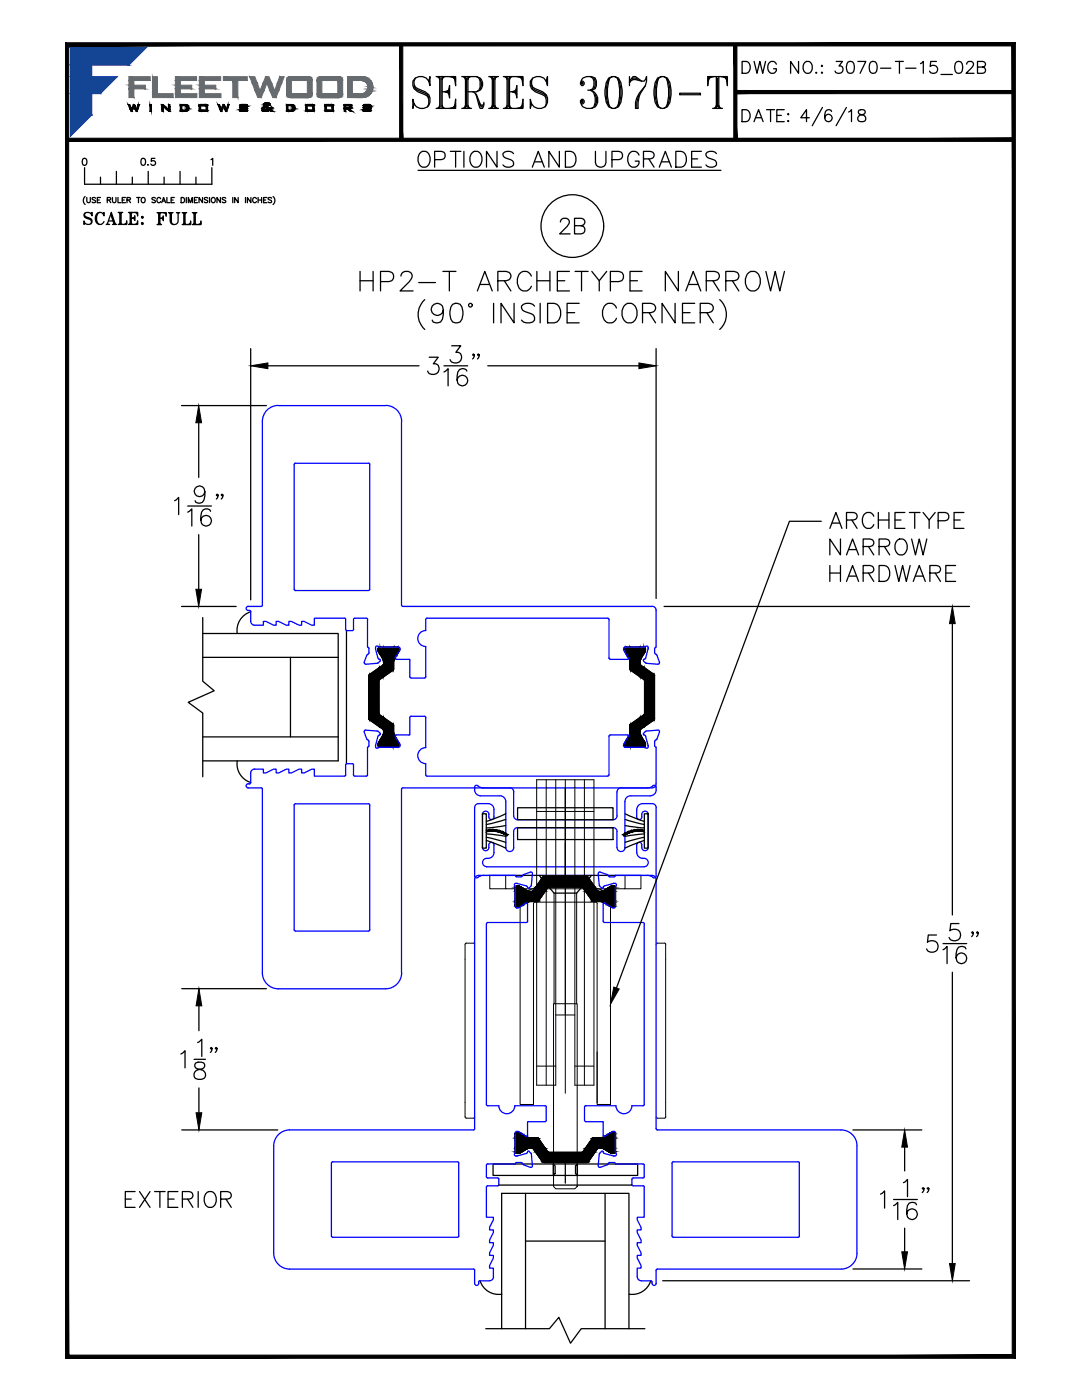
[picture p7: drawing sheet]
<svg xmlns="http://www.w3.org/2000/svg" width="216mm" height="279mm" viewBox="0 0 216 279" stroke-linecap="round" stroke-linejoin="round" font-family="sans-serif">
<defs><g id="words">
<text font-size="10.6" x="81.1" y="22.9">SERIES 3070-T</text>
<g font-size="7.5">
<text x="82.2" y="35.3">OPTIONS AND UPGRADES</text>
<text x="70.6" y="59.3">HP2-T ARCHETYPE NARROW</text>
</g>
<text font-size="6.6" x="110.4" y="48">2B</text>
<text font-size="6.2" x="165.5" y="16.2">3070-T-10_02B</text>
<text font-size="5.7" x="146.8" y="15.9">DWG NO.:</text>
<g font-size="5.3">
<text x="146.8" y="25.4">DATE:</text>
<text x="15.5" y="45.9">SCALE:</text>
<text x="30" y="45.9">FULL</text>
</g>
<text font-size="4.4" x="26.8" y="34.2">0.5</text>
</g></defs>
<!-- layer: 0 -->
<g fill="none" stroke="#00f" stroke-width=".25">
<path d="M94.7 157.1a1.3 1.3 0 0 0 1.2 1.7h3.8M95.3 156.8l.5 .3 .6 .1M95.4 156.8l-.5-.1-.2 .4M96.4 157.2h5.3a.76 .76 0 0 1 .8 .8v4.8a.79 .79 0 0 0 .8 .8h19a.76 .76 0 0 0 .8-.8v-4.8a.79 .79 0 0 1 .8-.8h5.3M130.9 157.1v.5M130.9 157.1l-.1-.3-.2-.1-.8 .4-.6 .1M130.9 157.6a1.21 1.21 0 0 1-1.1 1.2h-3.9a1.17 1.17 0 0 0-1.2 1.2v9.2a.78 .78 0 0 1-.8 .7 .78 .78 0 0 1-.8-.7v-3.2a.76 .76 0 0 0-.8-.8h-19a.76 .76 0 0 0-.8 .8v3.2a.78 .78 0 0 1-.8 .7 .78 .78 0 0 1-.8-.7v-9.2a1.17 1.17 0 0 0-1.1-1.2M96.3 169.1a.65 .65 0 0 0 .6 .7 .65 .65 0 0 0 .7-.7M96.4 174.7h32.8M96.4 174.7l-.6 .1-.5 .3M97.1 173h31.4M97.4 160.4h-1.9a.79 .79 0 0 0-.8 .8v13.6l.2 .4 .5-.1"/>
<path d="M97.4 171.3a.85 .85 0 0 0-1.1 .7 .85 .85 0 0 0 .8 1M97.4 160.4a1.14 1.14 0 0 1 1.2 1.2v1.4a.52 .52 0 0 1-.5 .6 .52 .52 0 0 1-.6-.6v-.5M97.5 169.1v-.5a.52 .52 0 0 1 .6-.5 .52 .52 0 0 1 .5 .5v1.5M97.6 162.5a.65 .65 0 0 0-.7-.6 .65 .65 0 0 0-.6 .6v6.6M98.6 170.1a1.17 1.17 0 0 1-1.2 1.2M127.1 170.1a1.22 1.22 0 0 0 1.4 1.2 .84 .84 0 0 1 .9 .8 .84 .84 0 0 1-.9 .9M128.1 163v-.5a.65 .65 0 0 1 .6-.6 .65 .65 0 0 1 .7 .6l-.1 6.6M128.1 169.1a.65 .65 0 0 0 .6 .7 .65 .65 0 0 0 .7-.7M128.1 168.6v.5M128.1 168.6a.52 .52 0 0 0-.5-.5 .52 .52 0 0 0-.6 .5v1.5M129.2 174.7l.6 .1 .8 .4 .2-.1 .1-.3M130.9 161.2v13.6"/>
<path d="M130.9 161.2a.79 .79 0 0 0-.8-.8h-1.9a1.17 1.17 0 0 0-1.1 1.2l-.1 1.4a.52 .52 0 0 0 .6 .6 .52 .52 0 0 0 .5-.6"/>
</g>
<!-- layer: SEAL -->
<g fill="none" stroke="#000" stroke-width=".25">
<path d="M96.3 162.4h.7v6.9h-.7zM97 167.1l3.9 1M97 167.7l3.9 1.6M97 166.4l3.9 .5M100.9 163.5l-3.9 1.1M100.9 162.4l-3.9 1.5M100.9 164.7l-3.9 .5M124.7 162.4l3.9 1.5M124.7 163.5l3.9 1.1M124.7 164.7l3.9 .5M128.6 162.4h.7v6.9h-.7zM128.6 167.7l-3.9 1.6"/>
<path d="M128.6 167.1l-3.9 1M128.6 166.4l-3.9 .5"/>
</g>
<g fill="#000" stroke="#000" stroke-width=".2">
<path d="M97 165.7l.1 .3 .5-.5zM97.1 166l.5-.5 .1 .4zM97.6 165.5l.1 .4 .6-.4zM97.7 165.9l.6-.4v.4zM98.3 165.5v.4l.7-.3zM98.3 165.9l.7-.3-.1 .3zM99 165.6l-.1 .3 .7-.2zM98.9 165.9l.7-.2-.1 .4zM99.6 165.7l-.1 .4 .7-.2zM99.5 166.1l.7-.2-.1 .4zM100.2 165.9l-.1 .4 .7-.1zM100.1 166.3l.7-.1-.2 .3zM100.8 166.2l-.2 .3 .8 .1zM100.6 166.5l.8 .1-.3 .3z"/>
<path d="M128 165.5l.6 .2-.1 .3zM128 165.5l-.1 .4 .6 .1zM127.3 165.5h.7l-.1 .4zM127.3 165.5v.4h.6zM126.7 165.6l.6-.1v.4zM126.7 165.6v.3h.6zM126 165.7l.7-.1v.3zM126 165.7l.1 .4 .6-.2zM125.4 165.9l.6-.2 .1 .4zM125.4 165.9l.1 .4 .6-.2zM124.8 166.2l.6-.3 .1 .4zM124.8 166.2l.2 .3 .5-.2zM124.3 166.6l.5-.4 .2 .3zM124.3 166.6l.2 .3 .5-.4z"/>
</g>
<!-- layer: GLASS-VINYL -->
<g fill="none" stroke="#000" stroke-width=".25">
<path d="M40.5 126.4h27v25.4h-27M40.5 123.3v12.7l2.2 1.9-5.1 2.3 2.9 2.1v12.7M40.5 131.2h27M50 122.1a3.9 3.9 0 0 0-2.7 4.3M58 131.2v15.9M69.1 125.8v26.6M40.5 147.1h27M47.3 151.8a3.9 3.9 0 0 0 2.7 4.4M99.5 236.5h26.6M104.9 238.2v27M120.7 238.2v27M95.8 255.6a3.9 3.9 0 0 0 4.3 2.7"/>
<path d="M104.9 247.7h15.8M129.9 255.6a3.9 3.9 0 0 1-4.4 2.7M96.9 265.2h12.7l1.9-2.3 2.3 5.2 2.2-2.9h12.7M100.1 265.2v-27h25.4v27"/>
</g>
<!-- layer: I-STRUT -->
<g fill="none" stroke="#000" stroke-width=".25">
<path d="M73.8 134.6l-.2 .2v8.6M75.4 129.5v.4M75.5 129.8l.9 1.7M75.6 135.8v6.7M75.8 129.1h3.4M75.9 129.1l-.4 .2v.2M76.4 131.5l.1 .6M76.4 132.7l-2.6 1.9M76.5 132.1v.4M76.6 132.5l-.2 .2M78.4 133.8l-2.7 2M78.5 132.1v1.4"/>
<path d="M78.6 133.5l-.2 .3M78.7 131.5l-.1 .6M79.2 129.1l.2 .1 .2 .3M79.6 129.5v.4l-.9 1.6M124.6 129.5v.4M124.6 130l.9 1.5M124.6 129.8l.1 .1M125.6 131.5l.1 .6M125.7 132.1v1.4M125.7 133.5l.1 .3M125.8 133.8l2.7 1.9M127.7 132.1v.4"/>
<path d="M127.7 132.5l.2 .2M127.8 132.7l2.7 1.9M127.9 131.5l-.2 .6M128.5 135.6l.1 6.9M128.8 129.5v.4l-.9 1.6M128.8 129.5l-.2-.3-.2-.1h-3.4l-.3 .2-.1 .2M130.5 134.6l.1 .2M130.6 134.8v8.6M73.6 143.4l.2 .3M73.8 143.7l2.6 1.8M75.4 148.4v.3M75.5 148.7v.2l.4 .2"/>
<path d="M75.7 142.4l2.7 2.1M75.8 149.1h3.4M76.4 146.7l-.9 1.7M76.4 145.5l.2 .3M76.5 145.8l-.1 .9M78.4 144.5l.2 .2M78.5 144.8v1.3M78.6 146.1l.1 .6M78.7 146.7l.9 1.6v.4M79.6 148.7l-.2 .4h-.2M124.6 148.4v.3M124.6 148.7l.1 .2 .3 .2"/>
<path d="M124.7 148.3l-.1 .1M125 149.1h3.4M125.5 146.7l-.9 1.6M125.8 144.5l-.1 .3v1.3l-.1 .6M127.7 145.8l.2 .9M127.9 145.5l-.2 .3M127.9 146.7l.9 1.7v.3M128.5 142.6l-2.7 1.9M128.6 142.4l-.1 .2M128.8 148.7v.2l-.4 .2M130.5 143.7l-2.7 1.8M130.6 143.4l-.1 .3"/>
<path d="M102.8 177.2v3.4M103.2 176.8l-.3 .2-.1 .2M103.5 176.8h.1M103.6 176.8l1.6 1M103.6 176.8l-.6 .1-.2 .3M105.2 177.7l.6 .2M105.8 177.9h.4M106.2 177.9l.2-.1zM108.5 175h8.6M108.5 175l-.3 .1-1.8 2.7M109.3 177.1l-2 2.8h-1.7l-.4 .2M109.3 177.1l.2-.1z"/>
<path d="M109.5 177h6.6M116.1 177l.2 .1M116.3 177.1l2 2.8h1.7l.4 .2M117.1 175l.3 .1 1.8 2.7M119.2 177.8l.3 .1zM119.5 177.9h.3M120.4 177.7l-.6 .2M120.4 177.8l1.6-1zM122.1 176.8l.5 .1 .2 .3M122.1 176.8h-.1h.1M122.4 176.8l.2 .1 .2 .3M122.8 177.2v3.4"/>
<path d="M102.8 180.6l.2 .3 .2 .1M103.2 181h.3M105.2 180.1l-1.7 .9M105.2 180.1l-.6 .3M120.4 180.1l1.6 .9zM122 181h.1M122.1 181h.3M122.8 180.6l-.2 .3-.2 .1M102.8 229.8v-3.4l.2-.4h.5l1.9 1 1.9 .1 2 2.8M102.8 229.8l.2 .3 .6 .1M103.2 230.2h.3M103.6 230.2l1.6-.9z"/>
<path d="M105.8 229.1h.4M105.8 229.1l-.6 .1M106.2 229.1l.2 .1zM106.4 229.2l1.8 2.7 .3 .1M108.5 232h8.6M119.2 229.2l-1.8 2.7-.3 .1M119.3 229.2l.2-.1zM119.5 229.1h.3M119.8 229.1l.6 .1M120.4 226.9l-.6 .2h-1.5l-2.1 2.9-6.9-.1M120.4 229.3l1.6 .9zM120.4 226.9l1.6-.9z"/>
<path d="M122 230.2h.1M122.1 226h.5l.2 .4v3.4M122.1 230.2h.3M122.1 226h-.1M122.8 229.8l-.2 .3-.5 .1"/>
</g>
<g fill="#000" stroke="#000" stroke-width=".2">
<path d="M73.6 134.8v8.7zM73.6 134.8v8.7z"/>
<path d="M73.7 134.7v8.9zM73.6 134.8l.1 8.8z"/>
<path d="M73.7 134.7v8.9zM73.7 134.7v8.9z"/>
<path d="M73.7 134.6v9.1zM73.7 134.7v9z"/>
<path d="M73.8 134.6v9.1zM73.7 134.6l.1 9.1z"/>
<path d="M75.4 129.4v.5zM75.4 129.5v.4z"/>
<path d="M75.4 129.5v.4zM75.4 129.5v.4z"/>
<path d="M75.4 129.5v.4zM75.4 129.5v.4z"/>
<path d="M75.5 129.4v.6zM75.5 129.4v.6z"/>
<path d="M75.5 129.4v.5zM75.4 129.4l.1 .5z"/>
<path d="M75.5 129.3v.7zM75.5 129.4v.6z"/>
<path d="M75.5 129.3v.8zM75.5 129.3v.8z"/>
<path d="M75.5 129.3l.1 .9zM75.5 129.3l.1 .9z"/>
<path d="M75.6 133.3v2.5zM75.6 133.3v2.5z"/>
<path d="M75.6 129.2v1.1zM75.6 129.2v1.1z"/>
<path d="M73.8 134.6l1.8-1.3v11.7zM73.8 134.6v9.1l1.8 1.3z"/>
<path d="M75.6 133.3l.1 2.4zM75.6 133.3v2.5z"/>
<path d="M75.7 133.2v2.5zM75.7 133.3v2.4z"/>
<path d="M75.7 133.2v2.5zM75.7 133.2v2.5z"/>
<path d="M75.6 129.2l.1 1.2zM75.6 129.2l.1 1.2z"/>
<path d="M75.7 133.2v2.5zM75.7 133.2v2.5z"/>
<path d="M75.7 129.2l.1 1.3zM75.7 129.2l.1 1.3z"/>
<path d="M75.8 129.1v1.5zM75.8 129.1v1.5z"/>
<path d="M75.8 129.1h.6v2.4zM75.8 129.1v1.5l.6 .9z"/>
<path d="M75.7 133.2l.7-.5v2.5zM75.7 133.2v2.5l.7-.5z"/>
<path d="M76.4 132.7v2.4zM76.4 132.7v2.5z"/>
<path d="M76.4 129.1l.1 2.6zM76.4 129.1l.1 2.6z"/>
<path d="M76.4 132.7l.1 2.4zM76.4 132.7v2.4z"/>
<path d="M76.5 132.6v2.5zM76.5 132.7v2.4z"/>
<path d="M76.5 132.6v2.5zM76.5 132.6v2.5z"/>
<path d="M76.5 129.1v2.8zM76.5 129.1v2.8z"/>
<path d="M76.5 132.5v2.6zM76.5 132.5v2.6z"/>
<path d="M76.5 129.1v3zM76.5 129.1v3z"/>
<path d="M76.5 132.5v2.6zM76.5 132.6v2.5z"/>
<path d="M76.5 129.1h1.9v4.7zM76.5 129.1v6l1.9-1.3z"/>
<path d="M78.4 129.1v4.6zM78.4 129.1v4.7z"/>
<path d="M78.4 129.1l.1 4.6zM78.4 129.1v4.6z"/>
<path d="M78.5 129.1v4.5zM78.5 129.1v4.6z"/>
<path d="M78.5 129.1v4.4zM78.5 129.1v4.5z"/>
<path d="M78.5 129.1v4.5zM78.5 129.1v4.5z"/>
<path d="M78.5 129.1l.1 2.8zM78.5 129.1v3z"/>
<path d="M78.6 129.1v2.6zM78.6 129.1v2.8z"/>
<path d="M78.6 129.1l.1 2.4zM78.6 129.1v2.6z"/>
<path d="M78.7 129.1h.5v1.5zM78.7 129.1v2.4l.5-.9z"/>
<path d="M79.2 129.1l.1 1.4zM79.2 129.1v1.5z"/>
<path d="M79.3 129.1l.1 1.3zM79.3 129.1v1.4z"/>
<path d="M79.4 129.2v1.1zM79.4 129.2v1.2z"/>
<path d="M79.4 129.2l.1 1zM79.4 129.2v1.1z"/>
<path d="M79.5 129.2v.9zM79.5 129.2v1z"/>
<path d="M79.5 129.3l.1 .7zM79.5 129.3v.8z"/>
<path d="M79.6 129.4v.5zM79.6 129.4v.6z"/>
<path d="M79.6 129.3v.7zM79.6 129.3v.7z"/>
<path d="M79.6 129.5v.4zM79.6 129.5v.4z"/>
<path d="M79.6 129.5v.4zM79.6 129.5v.4z"/>
<path d="M79.6 129.4v.5zM79.6 129.4v.5z"/>
<path d="M79.6 129.4v.5zM79.6 129.4v.5z"/>
<path d="M124.6 129.5v.4zM124.6 129.5v.4z"/>
<path d="M124.6 129.5v.4zM124.6 129.5v.4z"/>
<path d="M124.6 129.4v.5zM124.6 129.4v.5z"/>
<path d="M124.6 129.4v.5zM124.6 129.4v.5z"/>
<path d="M124.6 129.4v.5zM124.6 129.4v.6z"/>
<path d="M124.7 129.3l-.1 .7zM124.7 129.3v.7z"/>
<path d="M124.7 129.3v.7zM124.7 129.3v.8z"/>
<path d="M124.7 129.3v.8zM124.8 129.2v1z"/>
<path d="M124.8 129.2v1zM124.8 129.2v1.1z"/>
<path d="M124.8 129.2v1.1zM124.9 129.2v1.2z"/>
<path d="M124.9 129.2v1.2zM124.9 129.1v1.4z"/>
<path d="M124.9 129.1v1.4zM125 129.1v1.5z"/>
<path d="M125 129.1v1.5l.5-1.5zM125.5 129.1v2.4l-.5-.9z"/>
<path d="M125.5 129.1v2.4l.1-2.4zM125.6 129.1v2.6l-.1-.2z"/>
<path d="M125.6 129.1v2.6zM125.7 129.1v2.8z"/>
<path d="M125.7 129.1v2.8zM125.7 129.1v3z"/>
<path d="M125.7 129.1v4.4zM125.7 129.1v4.5z"/>
<path d="M125.7 129.1v4.5zM125.7 129.1v4.5z"/>
<path d="M125.7 129.1v4.5zM125.8 129.1v4.6z"/>
<path d="M125.8 129.1v4.6zM125.8 129.1v4.6z"/>
<path d="M125.8 129.1v4.6zM125.8 129.1v4.7z"/>
<path d="M125.8 129.1v4.7l1.9-4.7zM127.7 129.1v6l-1.9-1.3z"/>
<path d="M127.7 132.5v2.6zM127.7 132.5v2.6z"/>
<path d="M127.7 129.1v3zM127.7 129.1v3z"/>
<path d="M127.7 132.6v2.5zM127.7 132.5v2.6z"/>
<path d="M127.7 132.6v2.5zM127.7 132.6v2.5z"/>
<path d="M127.7 129.1v2.8zM127.8 129.1l-.1 2.8z"/>
<path d="M127.7 132.6v2.5zM127.8 132.7v2.4z"/>
<path d="M127.8 132.7v2.4zM127.8 132.7v2.4z"/>
<path d="M127.8 129.1v2.6zM127.9 129.1l-.1 2.6z"/>
<path d="M127.8 132.7v2.4zM127.8 132.7v2.5z"/>
<path d="M127.8 132.7v2.5l.7-2zM128.5 133.2v2.5l-.7-.5z"/>
<path d="M127.9 129.1v2.4l.5-2.4zM128.4 129.1v1.5l-.5 .9z"/>
<path d="M128.4 129.1v1.5zM128.5 129.1l-.1 1.5z"/>
<path d="M128.5 129.1v1.4zM128.5 129.2v1.3z"/>
<path d="M128.5 133.2v2.5zM128.5 133.2v2.5z"/>
<path d="M128.5 133.2v2.5zM128.6 133.2v2.5z"/>
<path d="M128.5 129.2v1.2zM128.6 129.2l-.1 1.2z"/>
<path d="M128.6 133.2v2.5zM128.6 133.3v2.4z"/>
<path d="M128.6 133.3v2.4zM128.6 133.3v2.5z"/>
<path d="M128.6 133.3v2.5zM128.6 133.3v2.5z"/>
<path d="M128.6 129.2v1.1zM128.7 129.2l-.1 1.1z"/>
<path d="M128.6 133.3v11.7l1.9-10.4zM130.5 134.6v9.1l-1.9 1.3z"/>
<path d="M128.7 129.2v1zM128.7 129.3v.9z"/>
<path d="M128.7 129.3v.8zM128.8 129.3l-.1 .8z"/>
<path d="M128.8 129.3v.7zM128.8 129.4v.6z"/>
<path d="M128.8 129.4v.6zM128.8 129.4v.6z"/>
<path d="M128.8 129.4v.5zM128.8 129.4v.5z"/>
<path d="M128.8 129.4v.5zM128.8 129.5v.4z"/>
<path d="M128.8 129.5v.4zM128.8 129.5v.4z"/>
<path d="M128.8 129.5v.4zM128.8 129.5v.4z"/>
<path d="M130.5 134.6v9.1zM130.5 134.6v9.1z"/>
<path d="M130.5 134.6v9.1zM130.6 134.7l-.1 9z"/>
<path d="M130.6 134.7v8.9zM130.6 134.7v8.9z"/>
<path d="M130.6 134.7v8.9zM130.6 134.8v8.8z"/>
<path d="M130.6 134.8v8.7zM130.6 134.8v8.7z"/>
<path d="M75.4 148.4v.4zM75.4 148.4v.4z"/>
<path d="M75.4 148.4v.4zM75.4 148.4v.4z"/>
<path d="M75.4 148.4v.4zM75.4 148.4v.4z"/>
<path d="M75.5 148.3v.6zM75.5 148.3v.6z"/>
<path d="M75.5 148.3v.6zM75.4 148.4l.1 .5z"/>
<path d="M75.5 148.3v.6zM75.5 148.3v.6z"/>
<path d="M75.5 148.2v.8zM75.5 148.3v.7z"/>
<path d="M75.6 148.1v1zM75.5 148.2l.1 .9z"/>
<path d="M75.6 142.5v2.5zM75.6 142.5v2.5z"/>
<path d="M75.6 148v1.1zM75.6 148.1v1z"/>
<path d="M75.6 142.5l.1 2.5zM75.6 142.5l.1 2.5z"/>
<path d="M75.7 142.5v2.5zM75.7 142.5v2.5z"/>
<path d="M75.7 142.6v2.5zM75.7 142.6v2.5z"/>
<path d="M75.7 147.9v1.2zM75.6 148l.1 1.1z"/>
<path d="M75.7 142.6v2.5zM75.7 142.6v2.5z"/>
<path d="M75.8 147.8v1.3zM75.7 147.9l.1 1.2z"/>
<path d="M75.8 147.7v1.4zM75.8 147.8v1.3z"/>
<path d="M76 147.3v1.8l-.2-1.4zM75.8 147.7v1.4h.2z"/>
<path d="M76.4 146.7v2.4l-.4-1.8zM76 147.3v1.8h.4z"/>
<path d="M75.7 142.6l.7 .5v2.4zM75.7 142.6v2.5l.7 .4z"/>
<path d="M76.4 143.1l.1 2.5zM76.4 143.1l.1 2.5z"/>
<path d="M76.5 146.6v2.5zM76.4 146.7l.1 2.4z"/>
<path d="M76.5 143.1v2.5zM76.5 143.1v2.5z"/>
<path d="M76.5 143.2v2.5zM76.5 143.2v2.5z"/>
<path d="M76.5 146.3v2.8zM76.5 146.6v2.5z"/>
<path d="M76.5 143.2v2.6zM76.5 143.2v2.6z"/>
<path d="M76.5 146.1v3zM76.5 146.3v2.8z"/>
<path d="M76.5 143.2v2.5zM76.5 143.2v2.5z"/>
<path d="M76.5 143.2l1.9 1.3v4.6zM76.5 143.2v5.9h1.9z"/>
<path d="M78.4 144.5v4.6zM78.4 144.5v4.6z"/>
<path d="M78.4 144.5l.1 4.6zM78.4 144.5l.1 4.6z"/>
<path d="M78.5 144.6v4.5zM78.5 144.6v4.5z"/>
<path d="M78.5 144.7v4.4zM78.5 144.7v4.4z"/>
<path d="M78.5 144.6v4.5zM78.5 144.6v4.5z"/>
<path d="M78.5 146.1l.1 3zM78.5 146.1l.1 3z"/>
<path d="M78.6 146.3v2.8zM78.6 146.3v2.8z"/>
<path d="M78.6 146.6l.1 2.5zM78.6 146.6l.1 2.5z"/>
<path d="M78.7 146.7l.3 .6v1.8zM78.7 146.7v2.4h.3z"/>
<path d="M79 147.3l.2 .4v1.4zM79 147.3v1.8h.2z"/>
<path d="M79.2 147.7l.1 1.4zM79.2 147.7l.1 1.4z"/>
<path d="M79.3 147.8l.1 1.3zM79.3 147.8v1.3z"/>
<path d="M79.4 147.9v1.2zM79.4 147.9v1.2z"/>
<path d="M79.4 148l.1 1.1zM79.4 148v1.1z"/>
<path d="M79.5 148.1v.9zM79.5 148.1v1z"/>
<path d="M79.5 148.2l.1 .7zM79.5 148.2v.8z"/>
<path d="M79.6 148.3v.6zM79.6 148.3v.6z"/>
<path d="M79.6 148.3v.6zM79.6 148.3v.6z"/>
<path d="M79.6 148.4v.3zM79.6 148.4v.4z"/>
<path d="M79.6 148.4v.4zM79.6 148.4v.4z"/>
<path d="M79.6 148.4v.4zM79.6 148.4v.4z"/>
<path d="M79.6 148.3v.5zM79.6 148.3v.6z"/>
<path d="M124.6 148.4v.3zM124.6 148.4v.4z"/>
<path d="M124.6 148.4v.4zM124.6 148.4v.4z"/>
<path d="M124.6 148.4v.4zM124.6 148.4v.4z"/>
<path d="M124.6 148.3v.5zM124.6 148.3v.6z"/>
<path d="M124.6 148.3v.6zM124.6 148.3v.6z"/>
<path d="M124.7 148.3l-.1 .6zM124.7 148.3v.6z"/>
<path d="M124.7 148.2v.7zM124.7 148.2v.8z"/>
<path d="M124.8 148.1l-.1 .9zM124.8 148.1v1z"/>
<path d="M124.8 148v1.1zM124.8 148v1.1z"/>
<path d="M124.9 147.9l-.1 1.2zM124.9 147.9v1.2z"/>
<path d="M124.9 147.8v1.3zM124.9 147.8v1.3z"/>
<path d="M125 147.7l-.1 1.4zM125 147.7l-.1 1.4z"/>
<path d="M125.2 147.3l-.2 .4v1.4zM125.2 147.3v1.8h-.2z"/>
<path d="M125.5 146.7l-.3 .6v1.8zM125.5 146.7v2.4h-.3z"/>
<path d="M125.6 146.6l-.1 2.5zM125.6 146.6v2.5h-.1z"/>
<path d="M125.7 146.3l-.1 2.8zM125.7 146.3l-.1 2.8z"/>
<path d="M125.7 146.1v3zM125.7 146.1v3z"/>
<path d="M125.7 144.7v4.4zM125.7 144.7v4.4z"/>
<path d="M125.7 144.6v4.5zM125.7 144.6v4.5z"/>
<path d="M125.8 144.6l-.1 4.5zM125.8 144.6l-.1 4.5z"/>
<path d="M125.8 144.6v4.5zM125.8 144.5v4.6z"/>
<path d="M125.8 144.5v4.6zM125.8 144.5v4.6z"/>
<path d="M125.8 144.5v4.6l1.9-5.9zM127.7 143.2v5.9h-1.9z"/>
<path d="M127.7 143.2v2.6zM127.7 143.2v2.6z"/>
<path d="M127.7 146.1v3zM127.7 146.3v2.8z"/>
<path d="M127.7 143.2v2.5zM127.7 143.2v2.5z"/>
<path d="M127.7 143.2v2.5zM127.8 143.2l-.1 2.5z"/>
<path d="M127.7 146.3v2.8zM127.8 146.6l-.1 2.5z"/>
<path d="M127.8 143.1v2.5zM127.8 143.1v2.5z"/>
<path d="M127.8 143.1v2.5zM127.8 143.1v2.5z"/>
<path d="M127.8 146.6v2.5zM127.9 146.7l-.1 2.4z"/>
<path d="M127.8 143.1v2.4l.7-2.9zM128.5 142.6v2.5l-.7 .4z"/>
<path d="M127.9 146.7v2.4l.3-1.8zM128.2 147.3v1.8h-.3z"/>
<path d="M128.2 147.3v1.8l.2-1.4zM128.4 147.7v1.4h-.2z"/>
<path d="M128.4 147.7v1.4zM128.5 147.8l-.1 1.3z"/>
<path d="M128.5 147.8v1.3zM128.5 147.9v1.2z"/>
<path d="M128.5 142.6v2.5zM128.5 142.6v2.5z"/>
<path d="M128.5 142.6v2.5zM128.6 142.6l-.1 2.5z"/>
<path d="M128.5 147.9v1.2zM128.6 148l-.1 1.1z"/>
<path d="M128.6 142.5v2.5zM128.6 142.5v2.5z"/>
<path d="M128.6 142.5v2.5zM128.6 142.5v2.5z"/>
<path d="M128.6 142.5v2.5zM128.6 142.5v2.5z"/>
<path d="M128.6 148v1.1zM128.7 148.1l-.1 1z"/>
<path d="M128.7 148.1v1zM128.7 148.2v.9z"/>
<path d="M128.7 148.2v.8zM128.8 148.3l-.1 .7z"/>
<path d="M128.8 148.3v.6zM128.8 148.3v.6z"/>
<path d="M128.8 148.3v.6zM128.8 148.3v.6z"/>
<path d="M128.8 148.3v.6zM128.8 148.4v.5z"/>
<path d="M128.8 148.4v.4zM128.8 148.4v.4z"/>
<path d="M128.8 148.4v.4zM128.8 148.4v.4z"/>
<path d="M128.8 148.4v.4zM128.8 148.4v.4z"/>
<path d="M102.8 179.9l2.6 .1zM102.8 179.9h2.8z"/>
<path d="M102.8 179.9h2.8zM102.8 179.9h3z"/>
<path d="M102.8 179.9h4.4zM102.8 179.9h4.5z"/>
<path d="M102.8 179.9h4.5zM102.8 179.9h4.5z"/>
<path d="M102.8 179.9h4.5zM102.8 179.9h4.6z"/>
<path d="M102.8 179.8l4.6 .1zM102.8 179.8h4.6z"/>
<path d="M102.8 179.8h4.6zM102.8 179.8h4.6z"/>
<path d="M102.8 177.9v1.9h4.6zM102.8 177.9h5.9l-1.3 1.9z"/>
<path d="M102.8 177.9h3zM102.8 177.9h3z"/>
<path d="M102.8 177.8l2.8 .1zM102.8 177.8l2.8 .1z"/>
<path d="M102.8 177.8h2.6zM102.8 177.8h2.6z"/>
<path d="M102.8 177.2v.6h2.4zM102.8 177.2h1.5l.9 .6z"/>
<path d="M102.8 177.1l1.5 .1zM102.8 177.1l1.5 .1z"/>
<path d="M102.8 177.1h1.3zM102.8 177.1h1.3z"/>
<path d="M102.9 177l1.1 .1zM102.9 177l1.1 .1z"/>
<path d="M102.9 177h1zM102.9 177h1z"/>
<path d="M102.9 177h.9zM103 176.9l.8 .1z"/>
<path d="M103 176.9h.7zM103 176.9h.7z"/>
<path d="M103 176.9h.7zM103.1 176.8l.6 .1z"/>
<path d="M103.1 176.8h.5zM103.1 176.8h.5z"/>
<path d="M103.1 176.8h.5zM103.1 176.8h.5z"/>
<path d="M103.1 176.8h.5zM103.1 176.8h.5z"/>
<path d="M103.1 176.8h.5zM103.2 176.8h.4z"/>
<path d="M103.2 176.8h.4zM103.2 176.8h.4z"/>
<path d="M103.2 176.8h.4zM103.2 176.8h.3z"/>
<path d="M103.1 176.8h.5zM103.1 176.8h.5z"/>
<path d="M103.1 176.8h.5zM103.1 176.8h.5z"/>
<path d="M103.1 176.8h.5zM103.1 176.8h.5z"/>
<path d="M103.1 176.8h.5zM103.1 176.8h.5z"/>
<path d="M103 176.9h.7zM103 176.9l.6-.1z"/>
<path d="M103 176.9h.7zM103 176.9h.7z"/>
<path d="M102.9 177h.9zM102.9 177l.8-.1z"/>
<path d="M102.9 177h1zM102.9 177h.9z"/>
<path d="M102.8 177.1h1.2zM102.9 177h1z"/>
<path d="M102.8 177.1h1.3zM102.8 177.1h1.2z"/>
<path d="M102.8 177.2h1.5zM102.8 177.1h1.3z"/>
<path d="M102.8 177.4l1.5-.2 .3 .2zM102.8 177.2v.2l1.5-.2z"/>
<path d="M102.8 177.8l1.8-.4 .6 .4zM102.8 177.4v.4l1.8-.4z"/>
<path d="M102.8 180l2.8-.1zM102.8 179.9h2.8z"/>
<path d="M102.8 177.8h2.6zM102.8 177.8h2.4z"/>
<path d="M102.8 179.9h3zM102.8 179.9h3z"/>
<path d="M102.8 177.9h2.8zM102.8 177.8h2.6z"/>
<path d="M102.8 177.9h3zM102.8 177.9h2.8z"/>
<path d="M106.2 177.9h2.5zM106.2 177.9h2.6z"/>
<path d="M106.3 177.9h2.5zM106.2 177.9h2.6z"/>
<path d="M106.3 177.9h2.5zM106.3 177.9h2.5z"/>
<path d="M106.3 177.9h2.5zM106.3 177.8h2.5z"/>
<path d="M106.3 177.8h2.5zM106.4 177.8h2.4z"/>
<path d="M106.4 177.8h2.4zM106.4 177.8h2.4z"/>
<path d="M106.9 177.1l-.5 .7h2.4zM106.9 177.1h2.4l-.5 .7z"/>
<path d="M106.9 177.1h2.4zM106.9 177.1h2.4z"/>
<path d="M106.9 177.1h2.4zM106.9 177.1h2.5z"/>
<path d="M106.9 177l2.5 .1zM106.9 177h2.5z"/>
<path d="M106.9 177h2.5zM106.9 177h2.5z"/>
<path d="M106.9 177h2.5zM106.9 177h2.6z"/>
<path d="M108.2 175.2l-1.3 1.8h11.8zM108.2 175.2h9.2l1.3 1.8z"/>
<path d="M102.8 179.9h4.5zM102.8 179.9h4.5z"/>
<path d="M102.8 179.9h4.5zM102.8 179.9h4.5z"/>
<path d="M102.8 179.9h4.6zM102.8 179.9h4.6z"/>
<path d="M102.8 179.9l4.6-.1zM102.8 179.8h4.6z"/>
<path d="M102.8 179.8h4.6zM102.8 179.8h4.6z"/>
<path d="M102.8 179.8l5.9-1.9-1.3 1.9zM102.8 177.9v1.9l5.9-1.9z"/>
<path d="M108.3 175.1l9.1 .1zM108.3 175.1l9.1 .1z"/>
<path d="M108.3 175.1h9zM108.3 175.1h9z"/>
<path d="M108.3 175.1h9zM108.4 175l8.9 .1z"/>
<path d="M108.4 175h8.8zM108.4 175h8.8z"/>
<path d="M108.4 175h8.8zM108.5 175h8.7z"/>
<path d="M106.2 177.9h2.6zM106.2 177.9h2.6z"/>
<path d="M106.2 177.9h2.6zM106.2 177.9h2.6z"/>
<path d="M106.3 177.9h2.5zM106.3 177.9h2.5z"/>
<path d="M106.3 177.9l2.5-.1zM106.3 177.9l2.5-.1z"/>
<path d="M106.4 177.8h2.4zM106.4 177.8h2.4z"/>
<path d="M106.4 177.8l2.9-.7-.5 .7zM106.9 177.1l-.5 .7 2.9-.7z"/>
<path d="M106.9 177.1h2.4zM106.9 177.1h2.4z"/>
<path d="M106.9 177.1h2.5zM106.9 177.1h2.5z"/>
<path d="M106.9 177.1l2.5-.1zM106.9 177h2.5z"/>
<path d="M106.9 177h2.5zM106.9 177h2.5z"/>
<path d="M106.9 177h2.6zM106.9 177h2.6z"/>
<path d="M116.1 177h2.6zM116.1 177h2.6z"/>
<path d="M116.2 177h2.5zM116.2 177h2.5z"/>
<path d="M116.2 177l2.5 .1zM116.2 177l2.5 .1z"/>
<path d="M116.2 177.1h2.5zM116.2 177.1h2.5z"/>
<path d="M116.3 177.1h2.4zM116.3 177.1h2.4z"/>
<path d="M116.3 177.1l.5 .7h2.4zM116.3 177.1h2.4l.5 .7z"/>
<path d="M116.8 177.8h2.5zM116.8 177.8h2.5z"/>
<path d="M116.8 177.8l2.5 .1zM116.8 177.8l2.5 .1z"/>
<path d="M116.8 177.9h2.5zM116.8 177.9h2.5z"/>
<path d="M116.9 177.9h2.6zM116.9 177.9h2.6z"/>
<path d="M116.8 177.9h2.6zM116.8 177.9h2.6z"/>
<path d="M108.4 175h8.8zM108.4 175h8.7z"/>
<path d="M108.4 175h8.8zM108.4 175h8.8z"/>
<path d="M108.3 175.1h9zM108.3 175.1l8.9-.1z"/>
<path d="M108.3 175.1h9zM108.3 175.1h9z"/>
<path d="M108.2 175.2h9.2zM108.2 175.2l9.1-.1z"/>
<path d="M116.9 177.9l1.3 1.9h4.6zM116.9 177.9h5.9v1.9z"/>
<path d="M118.2 179.8h4.6zM118.2 179.8h4.6z"/>
<path d="M118.2 179.8l4.6 .1zM118.2 179.8l4.6 .1z"/>
<path d="M118.3 179.9h4.5zM118.3 179.9h4.5z"/>
<path d="M118.4 179.9h4.4zM118.4 179.9h4.4z"/>
<path d="M118.3 179.9h4.5zM118.3 179.9h4.5z"/>
<path d="M116.2 177h2.5zM116.2 177h2.5z"/>
<path d="M116.2 177h2.5zM116.1 177h2.6z"/>
<path d="M106.9 177l10.5-1.8 1.3 1.8zM108.2 175.2l-1.3 1.8 10.5-1.8z"/>
<path d="M116.3 177.1h2.4zM116.2 177.1h2.5z"/>
<path d="M116.2 177.1h2.5zM116.2 177h2.5z"/>
<path d="M116.3 177.1h2.4zM116.3 177.1h2.4z"/>
<path d="M116.8 177.8l1.9-.7 .5 .7zM116.3 177.1l.5 .7 1.9-.7z"/>
<path d="M116.8 177.8h2.4zM116.8 177.8h2.4z"/>
<path d="M116.8 177.8h2.5zM116.8 177.8h2.4z"/>
<path d="M116.8 177.9h2.5zM116.8 177.8h2.5z"/>
<path d="M116.8 177.9h2.6zM116.8 177.9h2.5z"/>
<path d="M116.9 177.9h2.5zM116.8 177.9h2.6z"/>
<path d="M116.9 177.9h2.6zM116.9 177.9h2.5z"/>
<path d="M119.8 177.9h3zM120 177.9h2.8z"/>
<path d="M119.8 179.9h3zM119.8 179.9h3z"/>
<path d="M120 177.9h2.8zM120.2 177.8l2.6 .1z"/>
<path d="M120 179.9l2.8 .1zM120 179.9l2.8 .1z"/>
<path d="M120.2 177.8h2.6zM120.4 177.8h2.4z"/>
<path d="M120.4 177.8h2.4l-1.8-.4zM121 177.4h1.8v.4z"/>
<path d="M121 177.4h1.8l-1.4-.2zM121.4 177.2h1.4v.2z"/>
<path d="M121.4 177.2h1.4zM121.5 177.1l1.3 .1z"/>
<path d="M121.5 177.1h1.3zM121.6 177.1h1.2z"/>
<path d="M121.6 177.1h1.2zM121.7 177l1.1 .1z"/>
<path d="M121.7 177h1zM121.8 177h.9z"/>
<path d="M121.8 177h.9zM121.9 176.9l.8 .1z"/>
<path d="M121.9 176.9h.8zM121.9 176.9h.8z"/>
<path d="M121.9 176.9h.7zM122 176.8l.6 .1z"/>
<path d="M122 176.8h.6zM122 176.8h.6z"/>
<path d="M122 176.8h.5zM122 176.8h.5z"/>
<path d="M122 176.8h.5zM122 176.8h.5z"/>
<path d="M122 176.8h.5zM122 176.8h.5z"/>
<path d="M122 176.8h.4zM122.1 176.8h.3z"/>
<path d="M122 176.8h.4zM122 176.8h.5z"/>
<path d="M122 176.8h.4zM122 176.8h.4z"/>
<path d="M122 176.8h.5zM122 176.8h.5z"/>
<path d="M122 176.8h.5zM122 176.8h.6z"/>
<path d="M122 176.8h.5zM122 176.8h.5z"/>
<path d="M121.9 176.9h.7zM121.9 176.9l.7-.1z"/>
<path d="M121.9 176.9h.8zM121.9 176.9h.7z"/>
<path d="M121.8 177h.9zM121.8 177l.9-.1z"/>
<path d="M121.7 177h1zM121.7 177h1z"/>
<path d="M121.5 177.1h1.3zM121.5 177.1h1.3z"/>
<path d="M121.6 177.1h1.2zM121.6 177.1l1.1-.1z"/>
<path d="M120.2 180l2.6-.1zM120 179.9h2.8z"/>
<path d="M120 179.9h2.8zM119.8 179.9h3z"/>
<path d="M118.4 179.9h4.4zM118.4 179.9h4.4z"/>
<path d="M118.4 179.9h4.4zM118.3 179.9h4.5z"/>
<path d="M118.3 179.9h4.5zM118.3 179.9h4.5z"/>
<path d="M118.3 179.9l4.5-.1zM118.2 179.8h4.6z"/>
<path d="M118.2 179.8h4.6zM118.2 179.8h4.6z"/>
<path d="M118.2 179.8l4.6-1.9v1.9zM116.9 177.9l1.3 1.9 4.6-1.9z"/>
<path d="M119.8 177.9h3zM119.8 177.9h3z"/>
<path d="M120 177.9l2.8-.1zM120 177.9l2.8-.1z"/>
<path d="M120.2 177.8h2.6zM120.2 177.8h2.6z"/>
<path d="M120.4 177.8l2.4-.6v.6zM120.4 177.8l2.4-.6h-1.4z"/>
<path d="M121.4 177.2h1.4zM121.4 177.2l1.4-.1z"/>
<path d="M102.8 180.6l1.3 .1zM102.8 180.6h1.5z"/>
<path d="M102.8 180.1v.5h1.5zM102.8 180.1h2.4l-.9 .5z"/>
<path d="M102.8 180v.1h2.4zM102.8 180h2.6l-.2 .1z"/>
<path d="M102.8 180.7l1.2 .1zM102.8 180.7h1.3z"/>
<path d="M102.8 180.8h1.1zM102.8 180.8h1.2z"/>
<path d="M102.9 180.8l.9 .1zM102.9 180.8h1z"/>
<path d="M102.9 180.9h.8zM102.9 180.9h.9z"/>
<path d="M103 180.9l.7 .1zM103 180.9h.7z"/>
<path d="M103 181h.6zM103 181h.7z"/>
<path d="M103.1 181h.5zM103.1 181h.5z"/>
<path d="M103.1 181h.5zM103.1 181h.5z"/>
<path d="M103.1 181h.5zM103.1 181h.5z"/>
<path d="M103.1 181h.5zM103.1 181h.5z"/>
<path d="M103.2 181h.3zM103.2 181h.4z"/>
<path d="M103.2 181h.4zM103.2 181h.4z"/>
<path d="M103.2 181h.4zM103.1 181h.5z"/>
<path d="M103.1 181h.5zM103.1 181h.5z"/>
<path d="M103.1 181h.5zM103.1 181h.5z"/>
<path d="M103.1 181h.5zM103.1 181h.5z"/>
<path d="M103.1 181h.6zM103 181h.7z"/>
<path d="M103 181l.7-.1zM103 180.9h.7z"/>
<path d="M103 180.9h.8zM102.9 180.9h.9z"/>
<path d="M102.9 180.9l1-.1zM102.9 180.8h1z"/>
<path d="M102.9 180.8h1.1zM102.8 180.8h1.2z"/>
<path d="M102.8 180.8l1.3-.1zM102.8 180.7h1.3z"/>
<path d="M102.8 180.7l1.5-.1zM102.8 180.6h1.5z"/>
<path d="M102.8 180.6l1.8-.2-.3 .2zM102.8 180.4v.2l1.8-.2z"/>
<path d="M102.8 180.4l2.4-.3-.6 .3zM102.8 180.1v.3l2.4-.3z"/>
<path d="M102.8 180.1l2.6-.1zM102.8 180h2.6z"/>
<path d="M120.2 180l2.6 .1zM120.2 180h2.6v.1z"/>
<path d="M120.4 180.1l.6 .3h1.8zM120.4 180.1h2.4v.3z"/>
<path d="M121 180.4l.4 .2h1.4zM121 180.4h1.8v.2z"/>
<path d="M121.4 180.6l1.4 .1zM121.4 180.6h1.4z"/>
<path d="M121.5 180.7l1.3 .1zM121.5 180.7l1.3 .1z"/>
<path d="M121.6 180.8h1.1zM121.6 180.8h1.2z"/>
<path d="M121.7 180.8l1 .1zM121.7 180.8h1z"/>
<path d="M121.8 180.9h.9zM121.8 180.9h.9z"/>
<path d="M121.9 180.9l.7 .1zM121.9 180.9h.8z"/>
<path d="M122 181h.5zM122 181h.6z"/>
<path d="M121.9 181h.7zM121.9 181h.7z"/>
<path d="M122 181h.5zM122 181h.5z"/>
<path d="M122 181h.4zM122 181h.5z"/>
<path d="M122 181h.5zM122 181h.5z"/>
<path d="M122 181h.4zM122 181h.4z"/>
<path d="M122.1 181h.3zM122 181h.4z"/>
<path d="M122 181h.5zM122 181h.5z"/>
<path d="M122 181h.5zM122 181h.5z"/>
<path d="M122 181h.5zM122 181h.5z"/>
<path d="M122 181h.6zM122 181h.6z"/>
<path d="M122 181h.6zM121.9 181h.7z"/>
<path d="M121.9 181l.8-.1zM121.9 180.9h.8z"/>
<path d="M121.9 180.9h.8zM121.8 180.9h.9z"/>
<path d="M121.8 180.9l.9-.1zM121.7 180.8h1z"/>
<path d="M121.7 180.8h1.1zM121.6 180.8h1.2z"/>
<path d="M121.6 180.8l1.2-.1zM121.5 180.7h1.3z"/>
<path d="M121.5 180.7l1.3-.1zM121.4 180.6h1.4z"/>
<path d="M121.4 180.6l1.4-.5v.5zM120.4 180.1l1 .5 1.4-.5z"/>
<path d="M120.4 180.1l2.4-.1zM120.2 180h2.6z"/>
<path d="M102.8 226.3h1.3zM102.8 226.4h1.5z"/>
<path d="M102.8 226.4h1.5l-1.5 .5zM102.8 226.9h2.4l-.9-.5z"/>
<path d="M102.8 226.9h2.4zM102.8 227h2.6z"/>
<path d="M102.8 227h2.6zM102.8 227.1h2.8z"/>
<path d="M102.8 227.1h2.8zM102.8 227.1h3z"/>
<path d="M102.8 227.1h4.4zM102.8 227.1h4.5z"/>
<path d="M102.8 227.1h4.5zM102.8 227.1h4.5z"/>
<path d="M102.8 227.1h4.5zM102.8 227.1h4.6z"/>
<path d="M102.8 227.1h4.6zM102.8 227.2h4.6z"/>
<path d="M102.8 227.2h4.6zM102.8 227.2h4.6z"/>
<path d="M102.8 227.2h4.6l-4.6 1.9zM102.8 229.1h5.9l-1.3-1.9z"/>
<path d="M102.8 229.1h3zM102.8 229.1h3z"/>
<path d="M102.8 229.1h2.8zM102.8 229.2l2.8-.1z"/>
<path d="M102.8 229.2h2.6zM102.8 229.3l2.6-.1z"/>
<path d="M102.8 229.3h2.4l-2.4 .5zM102.8 229.8h1.5l.9-.5z"/>
<path d="M102.8 229.8h1.5zM102.8 229.9l1.5-.1z"/>
<path d="M102.8 229.9h1.3zM102.8 229.9h1.3z"/>
<path d="M102.8 226.3h1.2zM102.8 226.3h1.3z"/>
<path d="M102.8 229.9h1.2zM102.9 230l1.1-.1z"/>
<path d="M102.9 226.2h1zM102.8 226.3h1.2z"/>
<path d="M102.9 230h1zM102.9 230.1l1-.1z"/>
<path d="M102.9 226.1h.9zM102.9 226.2h1z"/>
<path d="M102.9 230.1h.9zM103 230.1h.8z"/>
<path d="M102.9 226.1h.8zM102.9 226.1h.9z"/>
<path d="M103 230.1h.7zM103 230.1h.7z"/>
<path d="M103 226.1h.7zM103 226.1h.7z"/>
<path d="M103 230.1h.7zM103.1 230.2l.6-.1z"/>
<path d="M103 226.1l.6-.1zM103 226.1h.7z"/>
<path d="M103.1 230.2h.5zM103.1 230.2h.5z"/>
<path d="M103.1 226h.5zM103.1 226h.5z"/>
<path d="M103.1 230.2h.5zM103.1 230.2h.5z"/>
<path d="M103.1 226h.5zM103.1 226h.5z"/>
<path d="M103.1 230.2h.5zM103.1 230.2h.5z"/>
<path d="M103.1 226h.5zM103.1 226h.5z"/>
<path d="M103.1 230.2h.5zM103.2 230.2h.4z"/>
<path d="M103.1 226h.5zM103.1 226h.5z"/>
<path d="M103.2 230.2h.4zM103.2 230.2h.4z"/>
<path d="M103.2 226h.3zM103.2 226h.4z"/>
<path d="M103.2 226h.4zM103.2 226h.4z"/>
<path d="M103.2 226h.4zM103.1 226h.5z"/>
<path d="M103.2 230.2h.4zM103.2 230.2h.3z"/>
<path d="M103.1 226h.5zM103.1 226h.5z"/>
<path d="M103.1 230.2h.5zM103.1 230.2h.5z"/>
<path d="M103.1 226h.5zM103.1 226h.5z"/>
<path d="M103.1 230.2h.5zM103.1 230.2h.5z"/>
<path d="M103.1 226h.5zM103.1 226h.5z"/>
<path d="M103.1 230.2h.5zM103.1 230.2h.5z"/>
<path d="M103.1 226l.6 .1zM103 226.1h.7z"/>
<path d="M103.1 230.2h.5zM103.1 230.2h.5z"/>
<path d="M103 226.1h.7zM103 226.1h.7z"/>
<path d="M103 230.1h.7zM103 230.1l.6 .1z"/>
<path d="M103 226.1h.8zM103 226.1h.8z"/>
<path d="M103 230.1h.7zM103 230.1h.7z"/>
<path d="M102.9 226.1l1 .1zM102.9 226.1l1 .1z"/>
<path d="M102.9 230.1h.9zM102.9 230.1h.8z"/>
<path d="M102.9 226.2h1.1zM102.9 226.2h1.1z"/>
<path d="M102.9 230h1zM102.9 230l.9 .1z"/>
<path d="M102.8 226.2l1.3 .1zM102.8 226.2l1.3 .1z"/>
<path d="M102.8 229.9h1.2zM102.8 229.9l1.1 .1z"/>
<path d="M102.8 226.3l1.5 .1zM102.8 226.3l1.5 .1z"/>
<path d="M102.8 229.9h1.3zM102.8 229.9h1.2z"/>
<path d="M102.8 226.4l1.8 .2-.3-.2zM102.8 226.4l1.8 .2h-1.8z"/>
<path d="M102.8 229.8h1.5zM102.8 229.8l1.3 .1z"/>
<path d="M102.8 226.6l2.4 .3-.6-.3zM102.8 226.6l2.4 .3h-2.4z"/>
<path d="M102.8 229.6l1.5 .2 .3-.2zM102.8 229.6l1.5 .2h-1.5z"/>
<path d="M102.8 226.9l2.6 .1zM102.8 226.9l2.6 .1h-2.6z"/>
<path d="M102.8 229.3l1.8 .3 .6-.3zM102.8 229.3l1.8 .3h-1.8z"/>
<path d="M102.8 227l2.8 .1zM102.8 227l2.8 .1z"/>
<path d="M102.8 229.2h2.6zM102.8 229.2l2.4 .1z"/>
<path d="M102.8 227.1h3zM102.8 227.1h3z"/>
<path d="M102.8 229.1h2.8zM102.8 229.1h3z"/>
<path d="M102.8 229.1h2.8zM102.8 229.1l2.6 .1z"/>
<path d="M106.2 229.1h2.5zM106.2 229.1h2.6z"/>
<path d="M106.2 229.1h2.6zM106.3 229.1h2.5z"/>
<path d="M106.3 229.1h2.5zM106.3 229.1h2.5z"/>
<path d="M106.3 229.1h2.5zM106.3 229.2h2.5z"/>
<path d="M106.3 229.2h2.5zM106.4 229.2h2.4z"/>
<path d="M106.4 229.2h2.4zM106.4 229.2h2.4z"/>
<path d="M106.4 229.2h2.4l-1.9 .7zM106.9 229.9h2.4l-.5-.7z"/>
<path d="M106.9 229.9h2.4zM106.9 229.9h2.4z"/>
<path d="M106.9 229.9h2.4zM106.9 230h2.5z"/>
<path d="M106.9 230h2.5zM106.9 230h2.5z"/>
<path d="M106.9 230h2.5zM106.9 230h2.5z"/>
<path d="M106.9 230h2.5zM106.9 230h2.6z"/>
<path d="M106.9 230h11.8l-10.5 1.9zM108.2 231.9h9.2l1.3-1.9z"/>
<path d="M102.8 227.1h4.5zM102.8 227.1h4.5z"/>
<path d="M102.8 227.1h4.5zM102.8 227.1h4.5z"/>
<path d="M102.8 227.1h4.6zM102.8 227.1h4.6z"/>
<path d="M102.8 227.1l4.6 .1zM102.8 227.1l4.6 .1z"/>
<path d="M102.8 227.2h4.6zM102.8 227.2h4.6z"/>
<path d="M102.8 227.2l5.9 1.9-1.3-1.9zM102.8 227.2l5.9 1.9h-5.9z"/>
<path d="M108.2 231.9h9.2zM108.3 231.9h9.1z"/>
<path d="M108.3 231.9h9zM108.3 231.9h9z"/>
<path d="M108.3 231.9h9zM108.4 232l8.9-.1z"/>
<path d="M108.4 232h8.8zM108.4 232h8.8z"/>
<path d="M108.4 232h8.8zM108.5 232h8.7z"/>
<path d="M106.2 229.1h2.6zM106.2 229.1h2.6z"/>
<path d="M106.2 229.1h2.6zM106.2 229.1h2.6z"/>
<path d="M106.3 229.1h2.5zM106.3 229.1h2.5z"/>
<path d="M106.3 229.1l2.5 .1zM106.3 229.1l2.5 .1z"/>
<path d="M106.4 229.2h2.4zM106.4 229.2h2.4z"/>
<path d="M106.4 229.2l2.9 .7-.5-.7zM106.4 229.2l2.9 .7h-2.4z"/>
<path d="M106.9 229.9h2.4zM106.9 229.9h2.4z"/>
<path d="M106.9 229.9l2.5 .1zM106.9 229.9l2.5 .1z"/>
<path d="M106.9 230h2.5zM106.9 230h2.5z"/>
<path d="M106.9 230h2.5zM106.9 230h2.5z"/>
<path d="M106.9 230h2.6zM106.9 230h2.6z"/>
<path d="M116.1 230h2.6zM116.1 230h2.6z"/>
<path d="M116.2 230h2.5zM116.2 230h2.5z"/>
<path d="M116.2 230h2.5zM116.2 230h2.5z"/>
<path d="M116.3 229.9h2.4zM116.2 230l2.5-.1z"/>
<path d="M116.3 229.9h2.4zM116.3 229.9h2.4z"/>
<path d="M116.8 229.2h2.4l-2.9 .7zM116.3 229.9h2.4l.5-.7z"/>
<path d="M116.8 229.2h2.5zM116.8 229.2h2.5z"/>
<path d="M116.8 229.1h2.5zM116.8 229.2l2.5-.1z"/>
<path d="M116.8 229.1h2.5zM116.8 229.1h2.5z"/>
<path d="M116.9 229.1h2.6zM116.9 229.1h2.6z"/>
<path d="M116.9 229.1h2.5zM116.8 229.1h2.6z"/>
<path d="M108.4 232h8.8zM108.4 232h8.7z"/>
<path d="M108.4 232h8.8zM108.4 232h8.8z"/>
<path d="M108.3 231.9h9zM108.3 231.9l8.9 .1z"/>
<path d="M108.3 231.9h9zM108.3 231.9h9z"/>
<path d="M108.2 231.9h9.2zM108.2 231.9h9.1z"/>
<path d="M118.2 227.2h4.6l-5.9 1.9zM116.9 229.1h5.9v-1.9z"/>
<path d="M118.2 227.2h4.6zM118.2 227.2h4.6z"/>
<path d="M118.3 227.1h4.5zM118.2 227.2l4.6-.1z"/>
<path d="M118.3 227.1h4.5zM118.3 227.1h4.5z"/>
<path d="M118.4 227.1h4.4zM118.4 227.1h4.4z"/>
<path d="M118.3 227.1h4.5zM118.3 227.1h4.5z"/>
<path d="M116.2 230h2.5zM116.2 230h2.5z"/>
<path d="M116.2 230h2.5zM116.1 230h2.6z"/>
<path d="M106.9 230l10.5 1.9 1.3-1.9zM106.9 230l10.5 1.9h-9.2z"/>
<path d="M116.3 229.9l2.4 .1zM116.2 230h2.5z"/>
<path d="M116.2 230h2.5zM116.2 230h2.5z"/>
<path d="M116.3 229.9h2.4zM116.3 229.9h2.4z"/>
<path d="M116.8 229.2l1.9 .7 .5-.7zM116.8 229.2l1.9 .7h-2.4z"/>
<path d="M116.8 229.2h2.4zM116.8 229.2h2.4z"/>
<path d="M116.8 229.2h2.5zM116.8 229.2h2.4z"/>
<path d="M116.8 229.1h2.5zM116.8 229.1l2.5 .1z"/>
<path d="M116.8 229.1h2.6zM116.8 229.1h2.5z"/>
<path d="M116.9 229.1h2.5zM116.9 229.1h2.6z"/>
<path d="M116.9 229.1h2.5zM116.8 229.1h2.6z"/>
<path d="M119.8 227.1h3zM119.8 227.1h3z"/>
<path d="M120 229.1h2.8zM119.8 229.1h3z"/>
<path d="M120 229.1h2.8zM120.2 229.2l2.6-.1z"/>
<path d="M120 227.1l2.8-.1zM120 227.1l2.8-.1z"/>
<path d="M120.2 229.2h2.6zM120.4 229.3l2.4-.1z"/>
<path d="M120.2 227l2.6-.1zM120.2 227l2.6-.1z"/>
<path d="M120.4 229.3h2.4l-1.8 .3zM121 229.6h1.8v-.3z"/>
<path d="M120.4 226.9l.6-.3h1.8zM120.4 226.9h2.4v-.3z"/>
<path d="M121 229.6h1.8l-1.4 .2zM121.4 229.8h1.4v-.2z"/>
<path d="M121 226.6l.4-.2h1.4zM121 226.6h1.8v-.2z"/>
<path d="M121.4 229.8h1.4zM121.5 229.9l1.3-.1z"/>
<path d="M121.4 226.4l1.4-.1zM121.4 226.4h1.4z"/>
<path d="M121.5 229.9h1.3zM121.6 229.9h1.2z"/>
<path d="M121.5 226.3h1.3zM121.5 226.3h1.3z"/>
<path d="M121.6 229.9h1.2zM121.7 230l1.1-.1z"/>
<path d="M121.6 226.3l1.1-.1zM121.6 226.3h1.2z"/>
<path d="M121.7 230h1zM121.8 230.1l.9-.1z"/>
<path d="M121.7 226.2l1-.1zM121.7 226.2h1z"/>
<path d="M121.8 230.1h.9zM121.9 230.1h.8z"/>
<path d="M121.8 226.1h.9zM121.8 226.1h.9z"/>
<path d="M121.9 230.1h.8zM121.9 230.1h.8z"/>
<path d="M121.9 226.1h.7zM121.9 226.1h.8z"/>
<path d="M121.9 230.1h.7zM122 230.2l.6-.1z"/>
<path d="M122 226h.5zM122 226h.6z"/>
<path d="M122 226h.6zM121.9 226.1h.7z"/>
<path d="M122 230.2h.6zM122 230.2h.6z"/>
<path d="M122 230.2h.5zM122 230.2h.5z"/>
<path d="M122 226h.5zM122 226h.5z"/>
<path d="M122 230.2h.5zM122 230.2h.5z"/>
<path d="M122 226h.4zM122 226h.5z"/>
<path d="M122 226h.5zM122 226h.5z"/>
<path d="M122 230.2h.5zM122 230.2h.5z"/>
<path d="M122 230.2h.4zM122.1 230.2h.3z"/>
<path d="M122 226h.4zM122 226h.4z"/>
<path d="M122.1 226h.3zM122 226h.4z"/>
<path d="M122 230.2h.4zM122 230.2h.5z"/>
<path d="M122 230.2h.4zM122 230.2h.4z"/>
<path d="M122 226h.5zM122 226h.5z"/>
<path d="M122 226h.5zM122 226h.5z"/>
<path d="M122 226h.5zM122 226h.5z"/>
<path d="M122 230.2h.5zM122 230.2h.5z"/>
<path d="M122 230.2h.5zM122 230.2h.6z"/>
<path d="M122 230.2h.5zM122 230.2h.5z"/>
<path d="M122 226h.6zM122 226h.6z"/>
<path d="M122 226l.6 .1zM122 226l.6 .1z"/>
<path d="M121.9 226.1h.8zM121.9 226.1h.8z"/>
<path d="M121.9 230.1h.7zM121.9 230.1l.7 .1z"/>
<path d="M121.9 226.1h.8zM121.8 226.1h.9z"/>
<path d="M121.9 230.1h.8zM121.9 230.1h.7z"/>
<path d="M121.8 226.1l.9 .1zM121.7 226.2h1z"/>
<path d="M121.8 230.1h.9zM121.8 230.1h.9z"/>
<path d="M121.7 226.2h1.1zM121.6 226.2h1.2z"/>
<path d="M121.7 230h1zM121.7 230l1 .1z"/>
<path d="M121.6 226.2l1.2 .1zM121.5 226.3h1.3z"/>
<path d="M121.5 226.3l1.3 .1zM121.4 226.4h1.4z"/>
<path d="M121.5 229.9h1.3zM121.5 229.9h1.3z"/>
<path d="M121.6 229.9h1.2zM121.6 229.9l1.1 .1z"/>
<path d="M121.4 226.4l1.4 .5v-.5zM120.4 226.9l1-.5 1.4 .5z"/>
<path d="M120.4 226.9l2.4 .1v-.1zM120.2 227l.2-.1 2.4 .1z"/>
<path d="M120.2 227l2.6 .1zM120 227.1h2.8z"/>
<path d="M120 227.1h2.8zM119.8 227.1h3z"/>
<path d="M118.4 227.1h4.4zM118.4 227.1h4.4z"/>
<path d="M118.4 227.1h4.4zM118.3 227.1h4.5z"/>
<path d="M118.3 227.1h4.5zM118.3 227.1h4.5z"/>
<path d="M118.3 227.1l4.5 .1zM118.2 227.2h4.6z"/>
<path d="M118.2 227.2h4.6zM118.2 227.2h4.6z"/>
<path d="M118.2 227.2l4.6 1.9v-1.9zM118.2 227.2l4.6 1.9h-5.9z"/>
<path d="M119.8 229.1h3zM119.8 229.1h3z"/>
<path d="M120 229.1l2.8 .1zM120 229.1l2.8 .1z"/>
<path d="M120.2 229.2l2.6 .1zM120.2 229.2l2.6 .1z"/>
<path d="M120.4 229.3l2.4 .5v-.5zM120.4 229.3l2.4 .5h-1.4z"/>
<path d="M121.4 229.8h1.4zM121.4 229.8l1.4 .1z"/>
</g>
<!-- layer: VENT -->
<g fill="none" stroke="#00f" stroke-width=".25">
<path d="M55.5 80.9h21.4M55.5 80.9a3.2 3.2 0 0 0-3.1 3.2v36.7M58.7 92.7v24.9l.3 .2M58.7 92.7l.3-.2 14.5-.1 .3 .3M73.8 92.7v24.9l-.3 .2M77 80.9a3.2 3.2 0 0 1 3.1 3.2M80.1 84.1v36.7l.2 .2h49.8M59 117.9h14.5M50 124a.79 .79 0 0 0 .8 .8M52.1 121h-2.6a.44 .44 0 0 0-.4 .6 .44 .44 0 0 0 .7 .2l.2 .3v1.9M52.4 120.8l-.3 .2M68.7 123.4h-6v1.4h-.5l-1.5-.8h-.5v.8h-.5l-1.6-.8h-.5v.8h-.5l-1.5-.8h-.5v.8h-.5l-1.5-.8h-.5v.8h-1.8"/>
<path d="M68.7 123.4l.3 .2v2l.2 .2 1.1 .1 .2-.2v-2.1l.2-.2 2.6 .1v5.6l.3 .3M72.7 132.2v.2l.3 .1 2.3-.1M73.4 130.6l-.2 .2-.5 1.4M73.6 129.4v.9l-.2 .3M75.4 129l-.3-.1-.2 .3 .5 2.2M75.5 129l.2 .1M75.5 131.3l.2 .2M75.5 132.3h-.2M75.6 131.6h.1M75.7 129.1h3.8M75.8 131.6l.1 .1v.2M75.8 131.9l-.3 .4"/>
<path d="M78.9 131.3v.2l.2 .1M79 131.6h2.6M79.5 129.1l.3 .3M79.8 129.4v.4l-.9 1.5M81.7 131.6l.1 .1M81.8 131.7v3.4M81.8 135l.2 .3M82 135.3h2.7M84.9 125.9v-2.3l.3-.2h36.1l.2 .2 .1 7.9 .2 .1h3.4M84.9 129v6.1M85 125.8a1.6 1.6 0 0 0-1.6 1.6 1.6 1.6 0 0 0 1.6 1.6M85 135l-.3 .3"/>
<path d="M124.4 129.4v.2M124.4 129.6l.1 .2M124.5 129.8l.9 1.5M125.4 131.3v.2l-.2 .1M128.4 131.9l.4 .4M128.6 129.1h-3.9l-.3 .3M128.6 131.6l-.2 .1v.2M128.8 132.3h.2M128.8 129l-.2 .1M128.8 129h.5v.5M128.8 131.3l-.2 .2M129.3 129.5l-.5 1.9"/>
<path d="M130.1 121a.79 .79 0 0 1 .8 .8M130.6 129.4v.9M130.6 130.3l.3 .3M130.9 130.6l.2 .2 .5 1.4M130.9 121.8v7.3M130.9 129.1l-.3 .3M131.6 132.2l-.1 .2-.2 .1-2.4-.1M50.8 153.5h1.8v.8h.5l1.5-.8h.5v.8h.5l1.5-.8h.5v.8h.5l1.6-.8h.5v.8h.5l1.5-.8h.5v1.4h6M50.8 153.5a.79 .79 0 0 0-.8 .8v1.9l-.2 .2a.43 .43 0 0 0-.7 .3 .43 .43 0 0 0 .4 .5h2.6M52.1 157.2l.3 .3M52.4 157.5v36.6a3.2 3.2 0 0 0 3.1 3.2h21.4M69 152.7v1.9l-.3 .3"/>
<path d="M70.6 152.7l-.2-.3h-1.2l-.2 .3M73.2 147.5l.2 .2M73.3 149.1v5.7l-.2 .1h-2.4l-.2-.3v-1.9M73.4 147.7l.2 .3v.8l-.3 .3M75.3 145.9l-2.5-.2-.1 .4 .5 1.4M75.3 145.9l.6 .5-.1 .3M75.4 146.9l-.5 2.2 .2 .2 .3-.1M75.7 146.7l-.2 .2M75.7 146.7h-.1M79.1 146.7l-.2 .1v.2l.9 1.5M79.5 149.1l-4 .1M79.8 148.5v.5l-.3 .1"/>
<path d="M81.8 146.5l-.1 .2h-2.7M82 143h2.7M82 142.9l-.2 .3v3.4M84.7 142.9l.3 .3-.1 6a1.59 1.59 0 0 0-1.5 1.6 1.59 1.59 0 0 0 1.6 1.6l-.1 2.2 .3 .3h36.1l.2-.3M121.5 146.9l.3-.2h3.4l.2 .1v.2M121.5 146.9v7.7M124.4 148.6v.2M124.4 148.8l.3 .3M124.5 148.5l-.1 .1M124.7 149.1l4.1 .1M125.4 147l-.9 1.5M128.6 146.7l-.2-.3 .5-.5 2.5-.2 .2 .4-.5 1.4"/>
<path d="M128.6 146.7l.2 .2M128.8 146.9l.5 1.9v.4h-.5M130.1 157.2l-49.8 .1-.2 .2v36.7M130.6 148v.8M130.6 148.8l.3 .3M130.9 147.7l-.3 .3M130.9 149.1v7.4a.79 .79 0 0 1-.8 .7M131.1 147.5l-.2 .2M59 160.4h14.5M59 160.4l-.3 .3v24.9l.3 .2h14.5l.3-.1v-25l-.3-.3M94.7 175.5v49.8M103.1 175h.9"/>
<path d="M103.1 175l-.3-.3h-7.3a.79 .79 0 0 0-.8 .8M104.3 174.7l-.3 .3M104.5 174.5l1.4-.5 .3 .2-.2 2.5M104.5 174.5l-.2 .2M105.3 177.1l-.3-.3-1.8-.5a.41 .41 0 0 0-.6 .2 .41 .41 0 0 0 .2 .5v3.9M106.1 176.7l-.5 .5-.2 .1-.1-.2M119.6 176.7l.4 .5 .2 .1 .2-.2M120.4 177.1l.2-.3 1.9-.5a.41 .41 0 0 1 .5 .2 .41 .41 0 0 1-.2 .5v3.9M130.1 174.7h-7.3l-.3 .3h-.9l-.4-.5-1.6-.5-.2 .3 .2 2.4M130.1 174.7a.79 .79 0 0 1 .8 .8M130.9 175.5v49.8M80.1 194.1a3.2 3.2 0 0 1-3.1 3.2"/>
<path d="M102.8 180.9l.3 .3M103.5 181.1l-.4 .1M105.3 180.4v3.5M105.3 180.4l-.1-.2h-.2l-1.5 1M105.3 183.8l-.3 .3h-7.7l-.2 .3v36M120.4 180.4v3.5M120.4 183.8l.2 .3h7.7l.3 .3-.1 36M120.4 180.4l.1-.2h.2l1.5 1M122.8 180.9l-.3 .3-.3-.1M54.6 228.7v21.4M57.8 225.5h36.6M57.8 225.5a3.2 3.2 0 0 0-3.2 3.2"/>
<path d="M66.2 232l.2-.1h25l.1 .2v14.7l-.2 .1h-25l-.2-.2zM94.7 225.2l-.2 .3M97.1 234.8l.2 .3h2M97.1 220.4l.2 .3h2.2a1.6 1.6 0 0 0 1.6 1.6 1.6 1.6 0 0 0 1.6-1.6h6M97.3 232.3h5.5M97.3 232.3l-.2 .2v2.3M99.3 235.1l.3 .2M99.5 235.3v1.1M99.6 236.4l-.3 .3-2-.1-.2 .3v6h1.3v.5l-.7 1.6v.5h.7v.5l-.7 1.5v.5h.7v.5l-.7 1.5v.5h.7v.6l-.7 1.5v.5h.7l.1 1.7a.83 .83 0 0 1-.8 .8h-1.9l-.3 .3a.43 .43 0 0 1-.2 .6 .43 .43 0 0 1-.6-.4M102.9 230.7h.2M103.1 225.8h.4l1.4 1M103.1 232h.9"/>
<path d="M103.1 232l-.3 .3M103.1 225.8l-.3 .3v3.9l-.2 .3 .3 .4M104 232l.3 .2M104.3 232.2l.2 .2M105 230.2l-1.9 .5M105.6 229.8l.5 .5M105.6 229.8h-.3l-.3 .4M106 230.3l.2 2.5-.3 .2-1.4-.5M108.8 220.7l.2 .1v2.9l-.3 .2h-3.4v2.7l-.1 .1h-.2M116.9 220.7l-.3 .2 .1 2.8 .2 .2h3.4l.1 2.7 .1 .1h.2M119.6 230.3l-.2 2.4 .1 .2 .3 .1 1.4-.6 .4-.4h.9l.3 .3M120 229.8l-.4 .5"/>
<path d="M120 229.8h.3l.3 .4M120.6 230.2l1.9 .5M120.7 226.8l1.5-1 .6 .1v4.1l.2 .3-.3 .4M122.5 230.7h.2M122.8 232.3h5.5M126.1 220.7a1.6 1.6 0 0 1-1.6 1.6 1.6 1.6 0 0 1-1.6-1.6h-6M126.4 235.1l-.3 .2v1.1l.1 .2h2.1l.2 .3v6h-1.3v.5l.7 1.6v.5h-.7v.5l.7 1.5v.5h-.7v.5l.7 1.5v.5h-.7v.6l.7 1.5v.5h-.7v1.7a.83 .83 0 0 0 .7 .8h2l.2 .3a.45 .45 0 0 0 .3 .6 .45 .45 0 0 0 .5-.4M128.3 232.3l.3 .2-.1 2.3M128.6 234.8l-.3 .3h-2M128.6 220.4l-.3 .3h-2.2M130.9 225.2l.3 .3M131.2 225.5h36.6"/>
<path d="M159.5 232.1v14.6M159.5 232.1l-.2-.2h-25.1l-.1 .2v14.6l.3 .2h24.8l.3-.2M167.8 225.5a3.2 3.2 0 0 1 3.2 3.2M171 228.7v21.4M54.6 250.1a3.2 3.2 0 0 0 3.2 3.2M57.8 253.3h36.6M94.5 253.3l.2 .2M94.7 253.5v2.6M130.9 253.5v2.6M171 250.1a3.2 3.2 0 0 1-3.2 3.2h-36.6l-.3 .2"/>
</g>
<g fill="none" stroke="#000" stroke-width=".2">
<path d="M109 155.6v61M112.8 155.6v62.6M114.7 155.6v61h3.8v-61h-11.4v61h3.8v-61M116.6 155.6v61M100.9 174.7h23.8v2.7h-23.8v-2.7h-3.2v2.7h3.2M106.8 177.3a3 3 0 0 0-3 3.1M107.1 161.9h11.4M110.6 178.2v22.1M115.1 178.2v22.1M118.8 177.3a2.98 2.98 0 0 1 3 3.1v40h-2.7v-40.2l-.3-.2h-12l-.4 .4v40h-2.6v-40M124.7 174.7h3.2v2.7h-3.2M93.1 188.2h1.3"/>
<path d="M93.1 188.2l-.3 .3v34.4l.3 .3M94.5 188.2l.2 .3M130.9 188.5l.2-.3h1.5l.2 .3v34.4l-.2 .3h-1.4l-.3-.3M106.4 209.9v10.2M107.1 212.8h3.8M110.5 200.3h4.7v36.5l-.5 .5h-3.8l-.4-.5zM110.9 202.6h3.8M114.7 212.8h3.8M119.1 209.9v10.2M93.1 223.2h1.3M94.7 222.9l-.2 .3"/>
</g>
<path d="M112.8 157.2v17.5M107.6 174.7l2 2.4M107.9 175.2h4.1v1.3h1.6v-1.3h4.1l-2.6 3h-4.5zM118 174.7l-2 2.4M98.4 232.3h28.8v2.3h-28.8zM110.4 232.3l.4 .4v1.5l-.4 .4zM112.8 230.8v5.3M114.8 232.7l.4-.4v2.3l-.4-.4z" fill="none" stroke="#000" stroke-width=".25"/>
<!-- layer: TRACK -->
<g fill="none" stroke="#000" stroke-width=".25">
<path d="M163.9 104h-6.4l-34.5 93.2M103.3 165.2h19v2.4h-19zM103.3 161.2h19v2.4h-19zM36.3 197.3h16.9M36.1 210.4l.8-.7v3.4M38.7 211.4h2.3M39 212.1a.68 .68 0 0 0 .4 1.2l.6 .2a.98 .98 0 0 1 1 .9 .98 .98 0 0 1-.8 1l-1.2-.2a1.02 1.02 0 0 1-.2-1.1 1.02 1.02 0 0 1 .9-.6l.6-.2a.69 .69 0 0 0 .4-1.2l-.5-.1zM39.4 208.1l.9-.7v3.4M39.7 200.7v5M39.7 217.1v5M42.3 209.2l-.2 .2-.1-.2 .1-.2a.67 .67 0 0 1-.1 1M43.3 209.2l-.2 .2-.1-.2 .1-.2 .2 .2v.3l-.3 .5"/>
<path d="M36.3 225.5h19.1"/>
</g>
<!-- layer: TEXT -->
<g fill="none" stroke="#000" stroke-width=".25">
<path d="M83.4 34h60.4M84.8 59.8a4 4 0 0 0 0 5.9M143.6 59.8a4 4 0 0 1 0 5.9M88.5 61.9a1.21 1.21 0 0 1-1.7 .9 1.21 1.21 0 0 1-.5-1.9 1.21 1.21 0 0 1 2 .2 3.7 3.7 0 0 1-.4 3.2l-.9 .1-.6-.1-.2-.4M90.3 60.7a1.27 1.27 0 0 1 1.9 .6 3.2 3.2 0 0 1-.4 3 1.27 1.27 0 0 1-1.8-.6 3.2 3.2 0 0 1 .3-3zM98.5 60.5v3.9M102.6 60.5v3.9l-2.6-3.9v3.9M106.7 61.1a1.73 1.73 0 0 0-2.6 0 .98 .98 0 0 0 .7 1.1l1.1 .4a.94 .94 0 0 1 .8 .7 .94 .94 0 0 1-.4 1 1.85 1.85 0 0 1-2.2-.4M107.8 60.5v3.9M109.3 60.5h1.3a2.13 2.13 0 0 1 .9 3.4l-.4 .4-.5 .1h-1.3zM113.2 62.4h1.5M115.6 60.5h-2.4v3.9h2.4"/>
<path d="M123 61.5a1.34 1.34 0 0 0-1.3-1 1.34 1.34 0 0 0-1.3 1 2.19 2.19 0 0 0 .9 2.9 1.35 1.35 0 0 0 1.7-.9M124.5 61.1a1.34 1.34 0 0 1 1.3-.6 1.34 1.34 0 0 1 1.1 1 2.17 2.17 0 0 1-.9 2.9 1.8 1.8 0 0 1-1.9-2.4zM128.2 62.4h1.7l.5-.2a.88 .88 0 0 0 0-1.5l-.5-.2h-1.7v3.9M129.5 62.4l1.3 2M134.7 60.5v3.9l-2.6-3.9v3.9M136.2 62.4h1.5M138.6 60.5h-2.4v3.9h2.4M139.7 62.4h1.7l.5-.2a.88 .88 0 0 0 0-1.5l-.5-.2h-1.7v3.9M141 62.4l1.3 2M25 239.3h1.2M27 237.8h-2v3.2h2M27.8 237.8l2.1 3.2"/>
<path d="M29.9 237.8l-2.1 3.2M30.8 237.8h2.1M31.9 237.8v3.2M33.5 239.3h1.2M35.5 237.8h-2v3.2h2M36.4 239.3h1.3l.5-.1a.74 .74 0 0 0 0-1.2l-.5-.2h-1.3v3.2M37.4 239.3l1.1 1.7M39.5 237.8v3.2M41 238.2a1.16 1.16 0 0 1 1.4-.4 1.16 1.16 0 0 1 .7 1.2 1.38 1.38 0 0 1-.3 1.5 1.38 1.38 0 0 1-1.5 .3 1.99 1.99 0 0 1-.3-2.6zM44 239.3h1.4l.4-.1a.71 .71 0 0 0 0-1.2l-.4-.2h-1.4v3.2M45.1 239.3l1 1.7"/>
<circle cx="114.2" cy="45.1" r="6.3"/>
</g>
<!-- layer: DIM -->
<g fill="#000" stroke="#000" stroke-width=".2">
<path d="M37 21.1h.5zM37 22h.5zM37.3 21.7h.3zM48 21.6h1.4zM47.8 21.9l.3-.1zM49.1 21.1l.2 .1zM52.4 22.2h1.2zM52.5 22.2h1zM53.4 22h.8zM53.5 21h.4zM54 21.4l.2-.1 .1 .1zM69.9 21.4h.3z"/>
<path d="M72.6 21.6h1.4zM72.5 21.9l.2-.1zM73.7 21.1l.3 .1z"/>
<path d="M79.7 8.9l.7 19v-19zM79.7 8.9l.7 19h-.7z"/>
<path d="M146.7 18.1v.6l55.6-.6zM146.7 18.7l55.6-.6v.6z"/>
<path d="M146.4 8.9l.6 19v-19zM146.4 8.9l.6 19h-.6z"/>
<path d="M13.4 27.6v.6l188.9-.6zM13.4 28.2l188.9-.6v.6z"/>
<path d="M25.6 20.9l.7 .9-.4-.9zM25.6 20.9l.7 .9h-.4z"/>
<path d="M25.9 21.8l.4 .4 .2-.4zM25.9 21.8l.4 .4h-.2z"/>
<path d="M26.5 21.3v.5l.2-.5zM26.5 21.3v.5h-.2z"/>
<path d="M26.6 20.9l.4 .4-.1-.4zM26.6 20.9l.4 .4h-.5z"/>
<path d="M26.7 21.3l.5 .5-.2-.5zM26.7 21.3l.5 .5h-.3z"/>
<path d="M26.9 21.8l.4 .4 .2-.4zM26.9 21.8l.4 .4h-.2z"/>
<path d="M27.6 20.9l-.1 .9 .4-.9zM27.6 20.9l-.1 .9h-.3z"/>
<path d="M29.9 20.9l.3 1.3v-1.3zM29.9 20.9l.3 1.3h-.3z"/>
<path d="M29.9 22.2h.3zM29.9 22.2h.3z"/>
<path d="M32.3 20.9l.7 .4-.5-.4zM32.3 20.9l.7 .4h-.7z"/>
<path d="M32.3 21.3l.3 .5v-.5zM32.3 21.3l.3 .5h-.3z"/>
<path d="M32.3 21.8l.3 .4v-.4zM32.3 21.8l.3 .4h-.3z"/>
<path d="M32.6 21.3l1 .5-.6-.5zM32.6 21.3l1 .5h-.4z"/>
<path d="M33.6 20.9l.3 .4v-.4zM33.6 20.9l.3 .4h-.3z"/>
<path d="M33.6 21.3l.3 .5v-.5zM33.6 21.3l.3 .5h-.3z"/>
<path d="M33.2 21.8l.7 .4v-.4zM33.2 21.8l.7 .4h-.2z"/>
<path d="M36 21.1l.3 .9v-.9zM36 21.1l.3 .9h-.3z"/>
<path d="M36 20.9h1.1zM36 20.9h1.1z"/>
<path d="M36 20.9h1.2zM36 20.9h1.2z"/>
<path d="M36 22.2h1.1zM36 22.2h1z"/>
<path d="M36 20.9l1.3 .1zM36 20.9l1.3 .1z"/>
<path d="M36 22.2h1.2zM36 22.2h1.1z"/>
<path d="M36 21h1.4zM36 21h1.4z"/>
<path d="M36 22.1h1.3zM36 22.1l1.2 .1z"/>
<path d="M36 21l1.5 .1zM36 21l1.5 .1z"/>
<path d="M36 22.1h1.4zM36 22.1h1.3z"/>
<path d="M36.9 21.1h.6zM36.9 21.1h.6z"/>
<path d="M37 21.1h.5zM37 21.1h.5zM37 21.1h.5z"/>
<path d="M37 22h.5zM36.9 22h.6z"/>
<path d="M36 22h1.5zM36 22l1.4 .1z"/>
<path d="M37 21.1l.6 .1zM37 21.1l.6 .1z"/>
<path d="M37 22h.5zM37 22h.5z"/>
<path d="M37.1 21.2h.5zM37.1 21.2h.5z"/>
<path d="M37.1 21.9h.5zM37 22h.5zM37 22h.5z"/>
<path d="M37.2 21.2h.4zM37.2 21.2h.4z"/>
<path d="M37.2 21.9h.4zM37.1 21.9h.5z"/>
<path d="M37.2 21.2l.4 .1zM37.2 21.2l.4 .1z"/>
<path d="M37.2 21.8h.4zM37.2 21.8l.4 .1z"/>
<path d="M37.2 21.3h.4zM37.2 21.3h.4z"/>
<path d="M37.2 21.8h.4zM37.2 21.8h.4z"/>
<path d="M37.3 21.3l.3 .1zM37.3 21.3l.3 .1z"/>
<path d="M37.3 21.4h.4zM37.3 21.4h.4z"/>
<path d="M37.3 21.7h.3zM37.3 21.7l.3 .1z"/>
<path d="M37.3 21.4l.4 .1zM37.3 21.4l.4 .1z"/>
<path d="M37.3 21.5h.4zM37.3 21.5h.4z"/>
<path d="M37.3 21.5l.4 .1zM37.3 21.5l.4 .1z"/>
<path d="M37.3 21.6h.4zM37.3 21.6h.4z"/>
<path d="M37.3 21.6l.4 .1zM37.3 21.6l.4 .1z"/>
<path d="M37.3 21.7h.4zM37.3 21.7h.3zM37.3 21.7h.3z"/>
<path d="M39.7 21.1l.4 .9v-.9zM39.7 21.1l.4 .9h-.4z"/>
<path d="M40 20.9h1.2zM39.9 20.9h1.3z"/>
<path d="M39.9 20.9h1.4zM39.9 20.9h1.4z"/>
<path d="M39.9 22.2h1.3zM39.9 22.2h1.3z"/>
<path d="M39.9 20.9h1.4zM39.8 20.9h1.5z"/>
<path d="M39.9 22.2h1.4zM39.9 22.2h1.3z"/>
<path d="M39.8 20.9h1.5zM39.8 20.9h1.5z"/>
<path d="M39.8 22.2h1.5zM39.8 22.2h1.5z"/>
<path d="M39.8 20.9h1.6zM39.8 20.9h1.6z"/>
<path d="M39.8 22.2h1.5zM39.8 22.2h1.5z"/>
<path d="M39.8 20.9l1.6 .1zM39.8 20.9l1.6 .1z"/>
<path d="M39.8 22.1h1.6zM39.8 22.1l1.5 .1z"/>
<path d="M39.8 21h1.6zM39.8 21h1.6z"/>
<path d="M39.7 21l1.7 .1zM39.7 21l1.7 .1z"/>
<path d="M39.7 22.1h1.7zM39.7 22.1h1.7z"/>
<path d="M39.8 22.1h1.6zM39.8 22.1h1.6z"/>
<path d="M39.7 21.1h1.7zM39.7 21.1h1.7z"/>
<path d="M41.1 21.1l.3 .9v-.9zM41.1 21.1l.3 .9h-.3z"/>
<path d="M39.7 22h1.7zM39.7 22h1.7z"/>
<path d="M39.7 22h1.7zM39.7 22l1.7 .1z"/>
<path d="M43.5 20.9l.7 .9-.4-.9zM43.5 20.9l.7 .9h-.4z"/>
<path d="M43.8 21.8l.4 .4 .2-.4zM43.8 21.8l.4 .4h-.2z"/>
<path d="M44.3 21.3l.1 .5 .2-.5zM44.3 21.3l.1 .5h-.2z"/>
<path d="M44.5 20.9l.4 .4-.1-.4zM44.5 20.9l.4 .4h-.6z"/>
<path d="M44.6 21.3l.5 .5-.2-.5zM44.6 21.3l.5 .5h-.3z"/>
<path d="M44.8 21.8l.4 .4 .2-.4zM44.8 21.8l.4 .4h-.2z"/>
<path d="M45.5 20.9l-.1 .9 .4-.9zM45.5 20.9l-.1 .9h-.3z"/>
<path d="M48.1 21.7h1.3zM49.1 21.7h.3zM49.1 21.7h.3z"/>
<path d="M47.8 21.9l.3 .1zM47.8 21.9l.3 .1z"/>
<path d="M47.9 21.1h.3zM47.9 21.1h.3z"/>
<path d="M47.9 21.1l.3 .3v-.3zM47.9 21.1l.3 .3h-.3zM47.9 21.4h.3zM47.9 21.4h.3z"/>
<path d="M49.1 21.1l.2 .1zM49.1 21.2h.2z"/>
<path d="M48.1 20.9h1zM48.1 20.9h1zM48.1 20.9h1zM48.1 20.9h1z"/>
<path d="M48.1 20.9h1.1zM48.1 20.9h1.1z"/>
<path d="M47.9 21.4h1.3zM47.9 21.4h1.3z"/>
<path d="M48 22.2h1.2zM48 22.2h1.1z"/>
<path d="M48.1 20.9h1.1zM48.1 20.9h1.1z"/>
<path d="M48 20.9h1.2zM48 20.9h1.2z"/>
<path d="M48 20.9h1.2zM48 20.9h1.2z"/>
<path d="M47.9 21.4h1.3zM47.9 21.4h1.3z"/>
<path d="M47.9 21.4h1.3zM47.9 21.4h1.3z"/>
<path d="M48 22.2h1.2zM48 22.2h1.2z"/>
<path d="M48 20.9h1.3zM48 20.9h1.3z"/>
<path d="M47.9 21.4h1.4zM47.9 21.4h1.4z"/>
<path d="M47.9 22.2h1.3zM47.9 22.2h1.3z"/>
<path d="M48 20.9h1.3zM48 20.9h1.3z"/>
<path d="M47.9 21.4l1.4 .1zM47.9 21.4l1.4 .1z"/>
<path d="M47.9 20.9h1.4zM47.9 20.9h1.4z"/>
<path d="M47.9 20.9l1.4 .1zM47.9 20.9l1.4 .1z"/>
<path d="M47.9 21.5h1.4zM47.9 21.5h1.4z"/>
<path d="M47.9 22.2h1.4zM47.9 22.2h1.3z"/>
<path d="M47.9 21h1.4zM47.9 21h1.4z"/>
<path d="M47.9 21h1.4zM47.9 21h1.4z"/>
<path d="M47.9 21h1.4zM47.9 21h1.4z"/>
<path d="M47.9 21.5h1.4zM47.9 21.5h1.4z"/>
<path d="M47.9 21.5h1.4zM47.9 21.5h1.4zM47.9 21.5h1.4zM47.9 21.5h1.4z"/>
<path d="M47.9 22.1h1.4zM47.9 22.1l1.4 .1z"/>
<path d="M47.9 21h1.4zM47.9 21h1.4z"/>
<path d="M47.9 21l1.4 .1zM47.9 21l1.4 .1z"/>
<path d="M47.9 21.1h1.4zM47.9 21.1h1.4z"/>
<path d="M49.1 21.1h.2zM49.1 21.1h.2z"/>
<path d="M47.9 21.5l1.5 .1zM47.9 21.5l1.5 .1z"/>
<path d="M47.9 22.1h1.4zM47.9 22.1h1.4z"/>
<path d="M47.9 21.6h1.5zM47.9 21.6h1.5z"/>
<path d="M47.9 21.6h1.5zM47.9 21.6h1.5z"/>
<path d="M48 21.6h1.4zM48 21.6h1.4zM48 21.6h1.4z"/>
<path d="M48 21.6h1.4zM48 21.6h1.4z"/>
<path d="M47.8 22l1.6 .1zM47.8 22l1.6 .1z"/>
<path d="M47.8 22.1h1.6zM47.8 22.1h1.5z"/>
<path d="M48.1 21.6l1.3 .1zM48.1 21.6l1.3 .1zM48.1 21.7h1.3z"/>
<path d="M49.1 21.7l.3 .3v-.3zM49.1 21.7l.3 .3h-.3z"/>
<path d="M47.8 22h1.6zM47.8 22h1.6z"/>
<path d="M52.3 21.7h.3zM52.3 21.7h.3zM52.3 21.7h.3zM52.3 21.7h.3z"/>
<path d="M52.3 21.7l.3 .3v-.3zM52.3 21.7l.3 .3h-.3z"/>
<path d="M52.3 21.7h.3zM52.3 21.7h.3zM52.3 21.7h.3zM52.3 21.7h.3zM52.3 21.7h.3zM52.3 21.7h.3zM52.3 21.7h.3zM52.3 21.7h.3z"/>
<path d="M52.3 21.6h.4zM52.3 21.6l.3 .1zM52.3 21.7h.3zM52.3 21.7h.3z"/>
<path d="M52.3 21.6h.4zM52.3 21.6h.4z"/>
<path d="M52.3 21.6h.5zM52.3 21.6h.4z"/>
<path d="M52.4 21.5h.4zM52.4 21.5l.4 .1z"/>
<path d="M52.4 21.5h.5zM52.4 21.5h.4z"/>
<path d="M52.4 21.5h.5zM52.4 21.5h.5z"/>
<path d="M52.7 20.9h.3zM52.7 20.9h.3zM52.7 20.9h.3zM52.7 20.9h.3z"/>
<path d="M52.7 20.9l.3 .1zM52.7 20.9l.3 .1z"/>
<path d="M52.7 21h.3zM52.7 21h.3z"/>
<path d="M52.7 21h.3zM52.7 21h.3zM52.7 21h.3zM52.7 21h.3z"/>
<path d="M52.7 21h.4zM52.7 21h.4z"/>
<path d="M52.5 21.4h.5zM52.4 21.5h.5z"/>
<path d="M52.7 21l.4 .1zM52.7 21l.4 .1z"/>
<path d="M52.7 21.1h.5zM52.7 21.1h.5z"/>
<path d="M52.7 21.1h.5zM52.7 21.1h.5z"/>
<path d="M52.7 21.1l.6 .1zM52.7 21.1l.6 .1z"/>
<path d="M52.7 21.2h.6zM52.7 21.2h.6z"/>
<path d="M52.8 21.2h.5zM52.8 21.2h.5z"/>
<path d="M52.8 21.2l.8 .2-.3-.2zM52.5 21.4l.3-.2 .8 .2z"/>
<path d="M53.4 22h.8zM53.4 22h.8zM53.4 22h.8zM53.3 22h.9z"/>
<path d="M52.5 22.2h1zM52.5 22.2h.9z"/>
<path d="M52.5 22.2h1zM52.5 22.2h1zM52.5 22.2h1zM52.5 22.2h1z"/>
<path d="M52.4 22.2h1.1zM52.4 22.2h1.1z"/>
<path d="M52.4 22.2h1.1zM52.4 22.2h1.1zM52.5 22.2h1z"/>
<path d="M53 21.4l.8 .2-.2-.2zM53 21.4l.8 .2h-.5z"/>
<path d="M52.4 22.2h1.2zM52.4 22.2h1.1z"/>
<path d="M52.9 20.6h.7zM52.9 20.6h.7zM52.9 20.6h.7zM52.9 20.6h.7z"/>
<path d="M52.4 22.1h1.2zM52.4 22.1l1.2 .1zM52.4 22.2h1.2z"/>
<path d="M52.9 20.6h.8zM52.9 20.6h.8z"/>
<path d="M52.3 22.1h1.3zM52.3 22.1h1.3z"/>
<path d="M52.9 20.6h.8zM52.9 20.6h.8z"/>
<path d="M52.9 20.6h.8zM52.8 20.6h.9z"/>
<path d="M52.3 22.1h1.4zM52.3 22.1h1.3z"/>
<path d="M52.8 20.6h.9zM52.8 20.6h.9z"/>
<path d="M52.8 20.6h1zM52.8 20.6h1z"/>
<path d="M52.3 22h1.4zM52.3 22h1.5z"/>
<path d="M52.3 22h1.4zM52.3 22l1.4 .1z"/>
<path d="M52.8 20.6l1 .1zM52.8 20.6l1 .1z"/>
<path d="M53.3 21.6h.5zM53.3 21.6h.5z"/>
<path d="M52.8 20.7h1zM52.8 20.7h1z"/>
<path d="M52.8 20.7h1zM52.8 20.7h1z"/>
<path d="M52.7 20.7h1.1zM52.7 20.7h1.1z"/>
<path d="M52.7 20.7h1.1zM52.7 20.7h1.1zM52.7 20.7h1.1zM52.7 20.7h1.1z"/>
<path d="M52.7 20.7l1.2 .1zM52.7 20.7l1.2 .1zM52.7 20.8h1.2zM52.7 20.8h1.2z"/>
<path d="M52.7 20.8h1.2zM52.7 20.8h1.2z"/>
<path d="M52.7 20.8l1.2 .1zM52.7 20.8l1.2 .1z"/>
<path d="M53.5 20.9l.4 .1v-.1zM53.5 20.9l.4 .1h-.4z"/>
<path d="M53.5 21.8h.5zM53.5 21.8h.5z"/>
<path d="M53.5 21.8l.7 .1zM53.4 21.9l.1-.1 .7 .1z"/>
<path d="M53.4 21.9l.8 .1zM53.4 21.9l.8 .1zM53.4 22h.8z"/>
<path d="M52.3 22h1.9zM52.3 22h1.9z"/>
<path d="M52.3 22h2zM52.3 22h2z"/>
<path d="M53.8 21.6h.5zM53.8 21.6h.5z"/>
<path d="M53.3 21.6l.7 .2 .3-.2zM53.3 21.6l.7 .2h-.5z"/>
<path d="M53.8 22l.7 .2-.2-.2zM53.8 22l.7 .2h-.5z"/>
<path d="M54 21.4l.4 .1zM53.9 21.5h.5z"/>
<path d="M53.9 21.5l.4 .1 .1-.1zM53.8 21.6l.1-.1 .4 .1z"/>
<path d="M57.2 21.1l.3 .9v-.9zM57.2 21.1l.3 .9h-.3z"/>
<path d="M57.2 20.9h1.1zM57.2 20.9h1.1z"/>
<path d="M57.2 20.9h1.2zM57.2 20.9h1.2z"/>
<path d="M57.2 22.2h1.1zM57.2 22.2h.9z"/>
<path d="M57.2 20.9l1.3 .1zM57.2 20.9l1.3 .1z"/>
<path d="M57.2 22.2h1.2zM57.2 22.2h1.1z"/>
<path d="M57.2 21h1.4zM57.2 21h1.4z"/>
<path d="M57.2 22.1h1.3zM57.2 22.1l1.2 .1z"/>
<path d="M57.2 21l1.5 .1zM57.2 21l1.5 .1z"/>
<path d="M57.2 22.1h1.4zM57.2 22.1h1.3z"/>
<path d="M58.1 21.1h.6zM58.1 21.1h.6z"/>
<path d="M57.2 22h1.5zM57.2 22l1.4 .1z"/>
<path d="M58.1 21.1h.6zM58.1 21.1h.6z"/>
<path d="M58.2 21.1h.5zM58.2 21.1h.5z"/>
<path d="M58.2 22h.5zM58.1 22h.6z"/>
<path d="M58.1 22h.6zM58.1 22h.6z"/>
<path d="M58.2 21.1l.5 .1zM58.2 21.1l.5 .1z"/>
<path d="M58.2 22h.5zM58.2 22h.5z"/>
<path d="M58.3 21.2h.5zM58.3 21.2h.5z"/>
<path d="M58.3 21.9h.4zM58.2 22h.5z"/>
<path d="M58.4 21.2h.4zM58.4 21.2h.4z"/>
<path d="M58.4 21.2l.4 .1zM58.4 21.2l.4 .1z"/>
<path d="M58.4 21.8l.4 .1zM58.4 21.9h.4z"/>
<path d="M58.4 21.9h.4zM58.3 21.9h.4z"/>
<path d="M58.4 21.3h.4zM58.4 21.3h.4z"/>
<path d="M58.4 21.8h.4zM58.4 21.8h.4z"/>
<path d="M58.5 21.3l.3 .1zM58.5 21.3l.3 .1z"/>
<path d="M58.5 21.4h.3zM58.5 21.4h.3z"/>
<path d="M58.5 21.4l.3 .1zM58.5 21.4l.3 .1z"/>
<path d="M58.5 21.7h.3zM58.5 21.7h.3zM58.5 21.7h.3zM58.5 21.7h.3z"/>
<path d="M58.5 21.7h.3zM58.5 21.7l.3 .1z"/>
<path d="M58.5 21.5h.3zM58.5 21.5h.3z"/>
<path d="M58.5 21.5l.3 .1zM58.5 21.5l.3 .1z"/>
<path d="M58.5 21.6h.3zM58.5 21.6h.3z"/>
<path d="M58.5 21.6h.3zM58.5 21.6l.3 .1z"/>
<path d="M61 21.1l.3 .9v-.9zM61 21.1l.3 .9h-.3z"/>
<path d="M61.2 20.9h1.3zM61.2 20.9h1.3z"/>
<path d="M61.2 20.9h1.3zM61.2 20.9h1.3z"/>
<path d="M61.2 22.2h1.3zM61.2 22.2h1.2z"/>
<path d="M61.2 20.9h1.4zM61.1 20.9h1.5z"/>
<path d="M61.2 22.2h1.4zM61.2 22.2h1.3z"/>
<path d="M61.1 20.9h1.5zM61.1 20.9h1.5z"/>
<path d="M61.1 22.2h1.5zM61.1 22.2h1.5z"/>
<path d="M61.1 20.9h1.5zM61.1 20.9h1.5z"/>
<path d="M61.1 22.2h1.5zM61.1 22.2h1.5z"/>
<path d="M61 20.9l1.7 .1zM61 20.9l1.7 .1z"/>
<path d="M61 21h1.7zM61 21h1.7z"/>
<path d="M61 22.1h1.7zM61 22.1l1.6 .1z"/>
<path d="M61 21l1.7 .1zM61 21l1.7 .1z"/>
<path d="M61 22.1h1.7zM61 22.1h1.7z"/>
<path d="M61 21.1h1.7zM61 21.1h1.7z"/>
<path d="M62.4 21.1l.3 .9v-.9zM62.4 21.1l.3 .9h-.3z"/>
<path d="M61 22h1.7zM61 22h1.7z"/>
<path d="M61 22h1.7zM61 22l1.7 .1z"/>
<path d="M64.8 21.1l.4 .9v-.9zM64.8 21.1l.4 .9h-.4z"/>
<path d="M65.1 20.9h1.2zM65 20.9h1.3z"/>
<path d="M65 20.9h1.4zM65 20.9h1.4z"/>
<path d="M65 22.2h1.3zM65 22.2h1.3z"/>
<path d="M65 20.9h1.4zM64.9 20.9h1.5z"/>
<path d="M65 22.2h1.4zM65 22.2h1.3z"/>
<path d="M64.9 20.9h1.5zM64.9 20.9h1.5z"/>
<path d="M64.9 22.2h1.5zM64.9 22.2h1.5z"/>
<path d="M64.9 20.9h1.6zM64.9 20.9h1.6z"/>
<path d="M64.9 20.9l1.6 .1zM64.9 20.9l1.6 .1z"/>
<path d="M64.9 22.2h1.6zM64.9 22.2h1.5z"/>
<path d="M64.9 22.1h1.6zM64.9 22.1l1.6 .1z"/>
<path d="M64.9 21h1.6zM64.9 21h1.6z"/>
<path d="M64.8 22.1h1.7zM64.8 22.1h1.7z"/>
<path d="M64.8 21l1.7 .1zM64.8 21l1.7 .1z"/>
<path d="M64.8 21.1h1.7zM64.8 21.1h1.7z"/>
<path d="M66.2 21.1l.3 .9v-.9zM66.2 21.1l.3 .9h-.3z"/>
<path d="M64.8 22h1.7zM64.8 22h1.7z"/>
<path d="M64.8 22h1.7zM64.8 22l1.7 .1z"/>
<path d="M68.7 21.1l.3 .4v-.4zM68.7 21.1l.3 .4h-.3z"/>
<path d="M68.7 21.7l.3 .5v-.5zM68.7 21.7l.3 .5h-.3z"/>
<path d="M69.3 21.7l1 .5-.6-.5zM69.3 21.7l1 .5h-.4z"/>
<path d="M69.8 21.1h.4zM69.8 21.1h.4z"/>
<path d="M69.8 21.5h.4zM69.8 21.5h.4zM69.8 21.5h.4z"/>
<path d="M68.7 21.7h1.2zM68.7 21.7h1.3z"/>
<path d="M68.7 20.9h1.3zM68.7 20.9h1.3z"/>
<path d="M68.7 20.9h1.3zM68.7 20.9h1.3z"/>
<path d="M68.7 20.9h1.3zM68.7 20.9h1.3z"/>
<path d="M68.7 21.7h1.3zM68.7 21.7h1.3z"/>
<path d="M68.7 20.9h1.4zM68.7 20.9h1.4z"/>
<path d="M68.7 21.7h1.4zM68.7 21.7h1.3z"/>
<path d="M68.7 20.9h1.4zM68.7 20.9h1.4z"/>
<path d="M68.7 21.6h1.4zM68.7 21.6l1.4 .1z"/>
<path d="M68.7 20.9l1.4 .1zM68.7 20.9l1.4 .1z"/>
<path d="M68.7 21h1.5zM68.7 21h1.5z"/>
<path d="M68.7 21.6h1.4zM68.7 21.6h1.4z"/>
<path d="M68.7 21l1.5 .1zM68.7 21l1.5 .1z"/>
<path d="M68.7 21.6h1.5zM68.7 21.6h1.4z"/>
<path d="M68.7 21.1h1.5zM68.7 21.1h1.5z"/>
<path d="M69.8 21.1h.4zM69.8 21.1h.4zM69.8 21.1h.4zM69.8 21.1h.4z"/>
<path d="M69.8 21.1h.4zM69.8 21.1h.4zM69.8 21.1h.4zM69.8 21.1h.4zM69.8 21.1h.4zM69.8 21.1h.4z"/>
<path d="M69.8 21.1h.4zM69.8 21.1h.4z"/>
<path d="M69.9 21.1l.3 .1zM69.9 21.1l.3 .1z"/>
<path d="M69.9 21.2l.3 .2v-.2zM69.9 21.2l.3 .2h-.3z"/>
<path d="M69.9 21.4h.3zM69.9 21.4h.3zM69.8 21.4h.4z"/>
<path d="M69.8 21.4h.4zM69.8 21.4h.4zM69.8 21.4h.4zM69.8 21.4h.4z"/>
<path d="M69.8 21.4h.4zM69.8 21.4h.4z"/>
<path d="M69.8 21.4l.4 .1zM69.8 21.4l.4 .1zM69.8 21.5h.4z"/>
<path d="M68.7 21.5h1.5zM68.7 21.5h1.5z"/>
<path d="M68.7 21.5h1.5zM68.7 21.5l1.5 .1z"/>
<path d="M72.7 21.7h1.3zM73.7 21.7h.3zM73.7 21.7h.3z"/>
<path d="M72.5 21.9l.2 .1zM72.5 21.9l.2 .1z"/>
<path d="M72.5 21.1h.3zM72.5 21.1h.3z"/>
<path d="M72.5 21.1l.3 .3v-.3zM72.5 21.1l.3 .3h-.3zM72.5 21.4h.3zM72.5 21.4h.3z"/>
<path d="M73.7 21.1l.3 .1zM73.7 21.2h.3z"/>
<path d="M72.8 20.9h.9zM72.7 20.9h1z"/>
<path d="M72.7 20.9h1.1zM72.7 20.9h1.1z"/>
<path d="M72.7 20.9h1.1zM72.7 20.9h1.1z"/>
<path d="M72.5 21.4h1.3zM72.5 21.4h1.3z"/>
<path d="M72.5 21.4h1.3zM72.5 21.4h1.3z"/>
<path d="M72.7 22.2h1.1zM72.7 22.2h1z"/>
<path d="M72.7 20.9h1.1zM72.7 20.9h1.1z"/>
<path d="M72.7 20.9h1.2zM72.6 20.9h1.3z"/>
<path d="M72.5 21.4h1.4zM72.5 21.4h1.4zM72.5 21.4h1.4zM72.5 21.4h1.4z"/>
<path d="M72.6 22.2h1.2zM72.6 22.2h1.2z"/>
<path d="M72.6 20.9h1.3zM72.6 20.9h1.3z"/>
<path d="M72.6 20.9h1.3zM72.6 20.9h1.3z"/>
<path d="M72.6 20.9h1.3zM72.6 20.9h1.3z"/>
<path d="M72.6 22.2h1.3zM72.6 22.2h1.2z"/>
<path d="M72.6 20.9h1.3zM72.6 20.9h1.3z"/>
<path d="M72.5 21.4l1.4 .1zM72.5 21.4l1.4 .1z"/>
<path d="M72.6 20.9l1.3 .1zM72.5 21h1.4z"/>
<path d="M72.5 21.5h1.4zM72.5 21.5h1.4z"/>
<path d="M72.5 22.2h1.4zM72.5 22.2h1.4z"/>
<path d="M72.5 21h1.4zM72.5 21h1.4z"/>
<path d="M72.5 21h1.5zM72.5 21h1.5z"/>
<path d="M72.5 21.5h1.5zM72.5 21.5h1.5z"/>
<path d="M72.5 22.1h1.4zM72.5 22.1l1.4 .1z"/>
<path d="M72.5 21h1.5zM72.5 21h1.5z"/>
<path d="M72.5 21h1.5zM72.5 21h1.5z"/>
<path d="M72.5 21.5h1.5zM72.5 21.5h1.5z"/>
<path d="M72.5 21.5l1.5 .1zM72.5 21.5l1.5 .1zM72.6 21.6h1.4zM72.6 21.6h1.4z"/>
<path d="M72.5 22.1h1.5zM72.5 22.1h1.4z"/>
<path d="M72.5 21l1.5 .1zM72.5 21l1.5 .1z"/>
<path d="M72.5 21.1h1.5zM72.5 21.1h1.5z"/>
<path d="M73.7 21.1h.3zM73.7 21.1h.3z"/>
<path d="M72.6 21.6h1.4zM72.6 21.6h1.4z"/>
<path d="M72.5 22.1h1.5zM72.5 22.1h1.5z"/>
<path d="M72.6 21.6h1.4zM72.6 21.6h1.4zM72.6 21.6h1.4z"/>
<path d="M72.6 21.6h1.4zM72.6 21.6h1.4z"/>
<path d="M72.7 21.6l1.3 .1zM72.7 21.6l1.3 .1zM72.7 21.7h1.3z"/>
<path d="M73.7 21.7l.3 .3v-.3zM73.7 21.7l.3 .3h-.3z"/>
<path d="M72.5 22h1.5zM72.5 22h1.5z"/>
<path d="M72.5 22h1.5zM72.5 22l1.5 .1z"/>
<path d="M13.1 271.1l188.9-.7h-188.3zM13.1 271.1l188.9-.7 .6 .7zM202 9.2v261.2l.6 .7zM202.6 8.5v262.6l-.6-261.9zM13.7 9.2h188.3l.6-.7zM13.1 8.5h189.5l-188.9 .7zM13.1 8.5l.6 261.9v-261.2zM13.1 8.5l.6 261.9-.6 .7z"/>
</g>
<g fill="#144494" stroke="#144494" stroke-width=".2">
<path d="M14 18.7h4.3v4.2z"/>
<path d="M14 9.5l11.7 3.5 3.5-3.5zM14 9.5l11.7 3.5h-11.7z"/>
<path d="M14 13l4.3 2.3v-2.3zM14 13l4.3 2.3h-4.3z"/>
<path d="M14 15.3l6 3.4 3.4-3.4zM14 15.3l6 3.4h-6z"/>
<path d="M14 18.7v4.2h4.3zM14 22.9h4.3l-4.3 4.3z"/>
</g>
<g fill="#656b6f" stroke="#656b6f" stroke-width=".2">
<path d="M25.7 15.3l4.3 .8v-.8zM25.7 15.3l4.3 .8h-4.3z"/>
<path d="M25.7 16.1l1 .9v-.9zM25.7 16.1l1 .9h-1z"/>
<path d="M25.7 17l3.3 .7v-.7zM25.7 17l3.3 .7h-3.3z"/>
<path d="M25.7 17.7l1 1.8v-1.8zM25.7 17.7l1 1.8h-1z"/>
<path d="M69.3 15.3h3.4zM69.3 15.3h3.4z"/>
<path d="M69.3 15.3l3.8 .1zM69.3 15.3l3.8 .1h-3.8z"/>
<path d="M69.3 15.4l4.1 .2-.3-.2zM69.3 15.4l4.1 .2h-4.1z"/>
<path d="M69.3 15.6l4.4 .2-.3-.2zM69.3 15.6l4.4 .2h-4.4z"/>
<path d="M69.3 15.8l4.6 .3-.2-.3zM69.3 15.8l4.6 .3h-4.6z"/>
<path d="M72.1 16.1h1.9zM72.1 16.1h1.9z"/>
<path d="M72.3 16.1h1.7zM72.3 16.1h1.7z"/>
<path d="M72.5 16.1l1.5 .1zM72.5 16.1l1.5 .1z"/>
<path d="M72.6 16.2l1.5 .1-.1-.1zM72.6 16.2l1.5 .1z"/>
<path d="M72.8 16.3l1.4 .1-.1-.1zM72.8 16.3l1.4 .1h-1.2z"/>
<path d="M73 16.4h1.2zM73 16.4h1.2z"/>
<path d="M73 16.4l1.2 .2v-.2zM73 16.4l1.2 .2h-1.1z"/>
<path d="M73.1 16.6l1.2 .2-.1-.2zM73.1 16.6l1.2 .2h-1z"/>
<path d="M73.3 16.8h1zM73.3 16.8h1z"/>
<path d="M73.3 16.8l1.1 .2-.1-.2zM73.3 16.8l1.1 .2h-1z"/>
<path d="M73.4 17l1 .2v-.2zM73.4 17l1 .2h-1z"/>
<path d="M73.4 17.2l1 .1zM73.4 17.2l1 .1z"/>
<path d="M73.4 17.3l1 .2v-.2zM73.4 17.3l1 .2h-1z"/>
<path d="M73.4 17.5l1 .1zM73.4 17.5l1 .1z"/>
<path d="M73.4 17.6l1 .2v-.2zM73.4 17.6l1 .2h-1z"/>
<path d="M73.4 17.8l.9 .2 .1-.2zM73.4 17.8l.9 .2h-1z"/>
<path d="M73.3 18h1zM73.3 18h1z"/>
<path d="M73.3 18l.9 .2 .1-.2zM73.3 18l.9 .2h-1.1z"/>
<path d="M73.1 18.2l1.1 .1v-.1zM73.1 18.2l1.1 .1h-1.2z"/>
<path d="M73 18.3h1.2zM73 18.4h1.2z"/>
<path d="M73 18.4l1.1 .1 .1-.1zM72.8 18.5l.2-.1 1.1 .1z"/>
<path d="M72.8 18.5l1.2 .1 .1-.1zM72.6 18.6l.2-.1 1.2 .1z"/>
<path d="M72.6 18.6h1.4zM72.5 18.7h1.5z"/>
<path d="M72.5 18.7h1.5zM72.3 18.7h1.7z"/>
<path d="M72.3 18.7h1.7zM72.1 18.7h1.8z"/>
<path d="M69.3 16.1l1 2.6v-2.6zM69.3 16.1l1 2.6h-1z"/>
<path d="M69.3 18.7l4.4 .2 .2-.2zM69.3 18.7l4.4 .2h-4.4z"/>
<path d="M69.3 18.9l4.1 .3 .3-.3zM69.3 18.9l4.1 .3h-4.1z"/>
<path d="M69.3 19.2l3.8 .1 .3-.1zM69.3 19.2l3.8 .1h-3.8z"/>
<path d="M69.3 19.3l3.4 .2 .4-.2zM69.3 19.3l3.4 .2h-3.4z"/>
<path d="M69.3 19.5h3.4zM69.3 19.5h3z"/>
<path d="M64 15.3h3.8zM63.9 15.3h3.9z"/>
<path d="M63.9 15.3h4zM63.7 15.3h4.2z"/>
<path d="M63.7 15.3l4.3 .1zM63.6 15.4h4.4z"/>
<path d="M63.6 15.4l4.6 .1zM63.5 15.5h4.7z"/>
<path d="M63.5 15.5l4.7 .1v-.1zM63.5 15.5l4.7 .1h-4.8z"/>
<path d="M63.4 15.6l4.9 .2-.1-.2zM63.4 15.6l4.9 .2h-5z"/>
<path d="M63.3 15.8l5.1 .1-.1-.1zM63.3 15.8l5.1 .1h-5.1z"/>
<path d="M63.3 15.9l5.1 .2v-.2zM63.3 15.9l5.1 .2h-5.1z"/>
<path d="M67.4 16.1l1 2.6v-2.6zM67.4 16.1l1 2.6h-1z"/>
<path d="M63.3 16.1l.9 2.6v-2.6zM63.3 16.1l.9 2.6h-.9z"/>
<path d="M63.3 18.7l5.1 .2v-.2zM63.3 18.7l5.1 .2h-5.1z"/>
<path d="M63.3 18.9l5 .1 .1-.1zM63.3 18.9l5 .1h-5z"/>
<path d="M63.3 19l5 .1v-.1zM63.3 19l5 .1h-4.9z"/>
<path d="M63.4 19.1l4.8 .1 .1-.1zM63.4 19.1l4.8 .1h-4.8z"/>
<path d="M63.4 19.2h4.8zM63.4 19.2l4.7 .1z"/>
<path d="M63.5 19.3h4.6zM63.5 19.3l4.5 .1z"/>
<path d="M63.6 19.4h4.4zM63.6 19.4h4.3z"/>
<path d="M63.8 19.4h4.1zM63.8 19.4l3.9 .1z"/>
<path d="M63.9 19.5h3.8zM63.9 19.5h3.7z"/>
<path d="M57.9 15.3h3.8zM57.8 15.3h3.9z"/>
<path d="M57.8 15.3h4zM57.6 15.3h4.2z"/>
<path d="M57.6 15.3l4.4 .1zM57.5 15.4h4.5z"/>
<path d="M57.5 15.4l4.6 .1zM57.4 15.5h4.7z"/>
<path d="M57.4 15.5l4.8 .1-.1-.1zM57.4 15.5l4.8 .1h-4.9z"/>
<path d="M57.3 15.6l5 .2-.1-.2zM57.3 15.6l5 .2h-5.1z"/>
<path d="M57.2 15.8l5.1 .1v-.1zM57.2 15.8l5.1 .1h-5.1z"/>
<path d="M57.2 15.9l5.1 .2v-.2zM57.2 15.9l5.1 .2h-5.1z"/>
<path d="M61.3 16.1l1 2.6v-2.6zM61.3 16.1l1 2.6h-1z"/>
<path d="M57.2 16.1l.9 2.6v-2.6zM57.2 16.1l.9 2.6h-.9z"/>
<path d="M57.2 18.7l5.1 .2v-.2zM57.2 18.7l5.1 .2h-5.1z"/>
<path d="M57.2 18.9l5.1 .1v-.1zM57.2 18.9l5.1 .1h-5.1z"/>
<path d="M57.2 19l5 .1 .1-.1zM57.2 19l5 .1h-4.9z"/>
<path d="M57.3 19.1l4.8 .1 .1-.1zM57.3 19.1l4.8 .1h-4.8z"/>
<path d="M57.3 19.2h4.8zM57.3 19.2l4.7 .1z"/>
<path d="M57.5 19.3h4.5zM57.5 19.3l4.4 .1z"/>
<path d="M57.6 19.4h4.3zM57.6 19.4h4.2z"/>
<path d="M57.7 19.4h4.1zM57.7 19.4l4 .1z"/>
<path d="M57.8 19.5h3.9zM57.8 19.5h3.7z"/>
<path d="M55.8 15.3l.4 1.3 .5-1.3zM55.8 15.3l.4 1.3h-.9z"/>
<path d="M53 15.3l1.2 1.3-.5-1.3zM53 15.3l1.2 1.3h-1.7z"/>
<path d="M49.8 15.3l1.5 1.3-.5-1.3zM49.8 15.3l1.5 1.3h-1z"/>
<path d="M55.3 16.6l.3 1.5 .6-1.5zM55.3 16.6l.3 1.5h-.8z"/>
<path d="M53.3 16.6l1.5 1.5-.6-1.5zM53.3 16.6l1.5 1.5h-.9z"/>
<path d="M52.5 16.6l.2 1.5 .6-1.5zM52.5 16.6l.2 1.5h-.8z"/>
<path d="M50.3 16.6l1.6 1.5-.6-1.5zM50.3 16.6l1.6 1.5h-1z"/>
<path d="M53.9 18.1l1.2 1.4 .5-1.4zM53.9 18.1l1.2 1.4h-.7z"/>
<path d="M50.9 18.1l1.2 1.4 .6-1.4zM50.9 18.1l1.2 1.4h-.7z"/>
<path d="M44.6 15.3l4.7 .8v-.8zM44.6 15.3l4.7 .8h-4.7z"/>
<path d="M46.4 16.1l1.1 3.4v-3.4zM46.4 16.1l1.1 3.4h-1.1z"/>
<path d="M35 15.3l4.2 .8v-.8zM35 15.3l4.2 .8h-4.2z"/>
<path d="M35 16.1l1 .9v-.9zM35 16.1l1 .9h-1z"/>
<path d="M35 17l3.3 .7v-.7zM35 17l3.3 .7h-3.3z"/>
<path d="M35 17.7l1 1v-1zM35 17.7l1 1h-1z"/>
<path d="M35 18.7l4.3 .8v-.8zM35 18.7l4.3 .8h-4.3z"/>
<path d="M30.4 15.3l1 3.4v-3.4zM30.4 15.3l1 3.4h-1z"/>
<path d="M30.4 18.7l4.1 .8v-.8zM30.4 18.7l4.1 .8h-4.1z"/>
<path d="M39.8 15.3l4.2 .8v-.8zM39.8 15.3l4.2 .8h-4.2z"/>
<path d="M39.8 16.1l1 .9v-.9zM39.8 16.1l1 .9h-1z"/>
<path d="M39.8 17l3.3 .7v-.7zM39.8 17l3.3 .7h-3.3z"/>
<path d="M39.8 17.7l1 1v-1zM39.8 17.7l1 1h-1z"/>
<path d="M39.8 18.7l4.3 .8v-.8zM39.8 18.7l4.3 .8h-4.3z"/>
</g>
<g fill="none" stroke="#000" stroke-width=".25">
<path d="M16.6 31.7a.48 .48 0 0 1 .7 .2v.3a.61 .61 0 0 1-.5 .8 .91 .91 0 0 1-.2-1.3zM16.9 33.5v3.3h25.4v-3.3M17 39.2a1.05 1.05 0 0 0 0 1.6M17.3 39.4v.8l.3 .3 .4-.2v-.9M19.1 39.6l-.3-.2-.3 .1-.1 .3 .6 .2 .1 .3-.3 .2-.4-.2M20.1 39.4h-.7v1.1M20.1 35.4v1.4M21.4 39.9h.6l.1-.4-.7-.1v1.1M22.4 39.4v.8l.3 .3 .4-.2v-.9M23.2 34.2v2.6M23.5 39.4v1.1h.6M25 39.4h-.6v1.1"/>
<path d="M25.3 39.9h.6l.1-.3-.2-.2h-.5v1.1M26.4 35.4v1.4M27.3 39.4h.7M27.6 39.4v1.1M29.6 34.2v2.6M31 39.6l-.2-.2-.5 .2 .1 .2 .6 .4-.2 .3-.5-.2M32.1 39.7a.38 .38 0 0 0-.5-.3 .38 .38 0 0 0-.3 .4v.3a.38 .38 0 0 0 .3 .4 .38 .38 0 0 0 .5-.3M32.8 35.4v1.4M33.3 39.4v1.1h.6M34.8 39.4h-.7v1.1M35.9 34.2v2.6M36.1 39.4h.4a.55 .55 0 0 1 .3 .5 .55 .55 0 0 1-.3 .6h-.4z"/>
<path d="M37.2 39.4v1.1M39.1 35.4v1.4M39.4 39.4h-.6v1.1M40.4 39.4v1.1l-.7-1.1v1.1M41.4 39.6l-.2-.2-.3 .1-.1 .3 .6 .2v.3l-.2 .2-.4-.2M41.8 39.4v1.1M42.1 31.9l.3-.3v1.4M44 39.4v1.1l-.7-1.1v1.1M45 39.6l-.2-.2-.5 .2 .1 .2 .6 .4-.2 .3-.5-.2M46.4 39.4v1.1M47.5 39.4v1.1l-.7-1.1v1.1M49 39.4v1.1"/>
<path d="M50.1 39.4v1.1l-.7-1.1v1.1M51.2 39.7a.38 .38 0 0 0-.5-.3 .38 .38 0 0 0-.3 .4v.3a.38 .38 0 0 0 .3 .4 .38 .38 0 0 0 .5-.3M51.5 39.4v1.1M51.5 39.9h.7M52.2 39.4v1.1M52.6 39.9h.4M53.3 39.4h-.7v1.1h.7M54.2 39.6l-.2-.2-.5 .2 .1 .2 .5 .2v.4l-.4 .1-.2-.2M54.5 39.2a1.05 1.05 0 0 1 0 1.6M161.5 23.5h-1.7l1.1-1.6v2.4M164.1 21.4l-2 3.7M165.9 22.2a.67 .67 0 0 0-1-.2 1.86 1.86 0 0 0 0 2.2 .74 .74 0 0 0 1.1-.4 .74 .74 0 0 0-.5-1 .74 .74 0 0 0-.9 .7"/>
<path d="M168.9 21.4l-2.1 3.7M169.3 22.4l.6-.5v2.4M171.4 22a.48 .48 0 0 0 .2 .8 .99 .99 0 0 1 1.1 1 .83 .83 0 0 1-.9 .5 .83 .83 0 0 1-.6-.8 1.09 1.09 0 0 1 1.1-.7 .48 .48 0 0 0 .2-.8l-.3-.1zM32.3 40.5l.3-1.1 .4 1.1M37.6 40.5v-1.1l.4 1.1 .4-1.1v1.1M165.6 105.5l1.2-3.2 1.2 3.2M165.6 112.9v3.1M165.6 114.4h2.1M166 104.4h1.6M167.7 107.6v3.1l-2.1-3.1v3.1M167.7 112.9v3.1M168.9 103.8h1.4l.4-.2a.74 .74 0 0 0 0-1.2l-.4-.1h-1.4v3.2"/>
<path d="M168.9 110.7l1.2-3.1 1.2 3.1M168.9 116l1.2-3.1 1.2 3.1M169.4 109.7h1.5M169.4 115h1.5M170 103.8l1 1.7M172.2 109.1h1.4l.5-.2a.74 .74 0 0 0 0-1.2l-.5-.1h-1.4v3.1M172.2 114.4h1.4l.5-.2a.74 .74 0 0 0 0-1.2l-.5-.1h-1.4v3.1M173.3 109.1l1 1.6M173.3 114.4l1 1.6M174.3 103a1.17 1.17 0 0 0-1.3-.7 1.17 1.17 0 0 0-.9 1.2 1.4 1.4 0 0 0 .3 1.5 1.4 1.4 0 0 0 1.5 .3l.4-.6M175.3 102.3v3.2M175.3 103.8h2.1"/>
<path d="M175.4 109.1h1.4l.4-.2a.74 .74 0 0 0 0-1.2l-.4-.1h-1.4v3.1M175.4 112.9h1.1a1.71 1.71 0 0 1 .7 2.7l-.3 .3-.4 .1h-1.1zM176.5 109.1l1 1.6M177.4 102.3v3.2M178.6 112.9l.7 3.1 .8-3.1 .7 3.1 .8-3.1M178.6 103.8h1.2M178.9 108a1.17 1.17 0 0 1 1.3-.4 1.17 1.17 0 0 1 .8 1.2 1.48 1.48 0 0 1-1.5 1.9 1.83 1.83 0 0 1-.6-2.7zM180.6 102.3h-2v3.2h2M181.5 102.3h2.1M181.9 107.6l.8 3.1 .7-3.1 .8 3.1 .7-3.1M182.2 116l1.2-3.1 1.2 3.1M182.5 102.3v3.2"/>
<path d="M182.7 115h1.5M184.2 102.3l1.2 1.5 1.2-1.5M185.4 103.8v1.7M185.5 114.4h1.4l.5-.2a.74 .74 0 0 0 0-1.2l-.5-.1h-1.4v3.1M186.6 114.4l1.1 1.6M187.2 103.9h1.4a.83 .83 0 0 0 .7-.8 .83 .83 0 0 0-.7-.8h-1.4v3.2M188.7 114.4h1.2M190.4 103.8h1.2M190.7 112.9h-2v3.1h2M192.3 102.3h-1.9v3.2h1.9"/>
<circle cx="28.6" cy="39.9" r=".48"/>
<circle cx="42.6" cy="39.9" r=".48"/>
</g>
<!-- layer: SILL-PAN -->
<g fill="none" stroke="#000" stroke-width=".25">
<path d="M50 69.6v50.1M53.5 73h30.1M85.6 71.3h1.8l-.9 1.3a1.1 1.1 0 0 1 1.1 1.3 1.1 1.1 0 0 1-1.5 .8l-.5-.1-.3-.5M88.6 74.2l.8-.6v3.4M88.6 73h4.7M90.1 69h1.8l-.9 1.3a1.1 1.1 0 0 1 1.1 1.3 1.1 1.1 0 0 1-1.5 .8l-.5-.1-.3-.5M93.2 74.1a1 1 0 0 0-1.5-.4 3.2 3.2 0 0 0-.3 2.8 1.06 1.06 0 0 0 1.7 .2 1.06 1.06 0 0 0-.4-1.7 1.06 1.06 0 0 0-1.5 .9M94.6 70.8l-.1 .2-.2-.2 .2-.2 .1 .2v.3l-.3 .5M95.6 70.8l-.2 .2-.1-.2 .1-.2 .2 .2v.3l-.3 .5M97.3 73h30.2M130.9 69.6v49.8M34.8 99.9l.9-.6v3.4"/>
<path d="M36.2 80.9h17M39.7 84.4v10.9M40.9 98.1a1.06 1.06 0 0 1-1.5 .9 1.06 1.06 0 0 1-.4-1.6 1.06 1.06 0 0 1 1.7 .1 3.1 3.1 0 0 1-.3 2.7 .99 .99 0 0 1-1.5-.3M43.5 98.8l-.2 .2-.1-.2 .1-.2 .2 .2v.3l-.3 .5M44.5 98.8l-.2 .2-.2-.2 .2-.2 .2 .2v.3l-.4 .5M37.4 102.2l.9-.6v3.4M37.4 101h4.8M39.7 106.7v10.9M42 102a1 1 0 0 0-1.4-.3 3.1 3.1 0 0 0-.4 2.8 1.06 1.06 0 0 0 1.7 .1 1.06 1.06 0 0 0-.3-1.6 1.06 1.06 0 0 0-1.5 .8M36.2 121h10.9M132.5 121h61M190 124.5v58.1"/>
<path d="M186.9 186.6h-1.7l-.1 1.5a1.21 1.21 0 0 1 1.8-.1 1.21 1.21 0 0 1-.2 1.9 1.21 1.21 0 0 1-1.8-.5M188.2 189.5l.8-.6v3.4M188.2 188.3h4.7M190 194v58.2M191.3 184.3h-1.6l-.2 1.5a1.21 1.21 0 0 1 1.9 0 1.21 1.21 0 0 1-.3 1.8 1.21 1.21 0 0 1-1.7-.5M192.7 189.4a1.04 1.04 0 0 0-1.4-.4 3.1 3.1 0 0 0-.4 2.8 1.06 1.06 0 0 0 1.8 .1 1.06 1.06 0 0 0-.5-1.6 1.06 1.06 0 0 0-1.4 .9M194.2 186.1l-.2 .2-.1-.2 .1-.2 .2 .2v.3l-.3 .5M195.2 186.1l-.2 .2-.1-.2 .1-.2a.64 .64 0 0 1-.1 1M170.2 225.5h13.7M175.7 238.3l.8-.6v3.4M178.3 239.4h4.7M180.3 236l.8-.6v3.4"/>
<path d="M180.5 228.9v4.8M184.4 237.2l-.2 .1-.2-.1 .2-.2 .2 .2v.3l-.4 .5M185.3 237.2l-.1 .1-.2-.1 .2-.2 .1 .2v.3l-.3 .5M132.2 255.6h61.3M170.2 253.3h13.7M178.3 240.6l.8-.6v3.4M180.5 245.1v4.7M182.9 240.4a1.02 1.02 0 0 0-1.5-.3 3.2 3.2 0 0 0-.3 2.8 1.06 1.06 0 0 0 1.7 .1 1.06 1.06 0 0 0-.4-1.6 1.06 1.06 0 0 0-1.5 .8"/>
</g>
<path d="M50 73l3.5-.6v1.2zM127.5 72.4l3.4 .6-3.4 .6zM39.7 80.9l.5 3.5h-1.1zM39.1 117.6h1.1l-.5 3.4zM190 121l.6 3.5h-1.1zM180.5 225.5l.6 3.4h-1.2zM179.9 249.8h1.2l-.6 3.5zM189.5 252.2h1.1l-.6 3.4z" fill="#000" stroke="#000" stroke-width=".2"/>
<!-- layer: TRACK -->
<path d="M122.5 197l1.1 .4-1.8 3zM39.7 197.3l.6 3.4h-1.2zM39.1 222.1h1.2l-.6 3.4z" fill="#000" stroke="#000" stroke-width=".2"/>
<use href="#words"/>
</svg>
